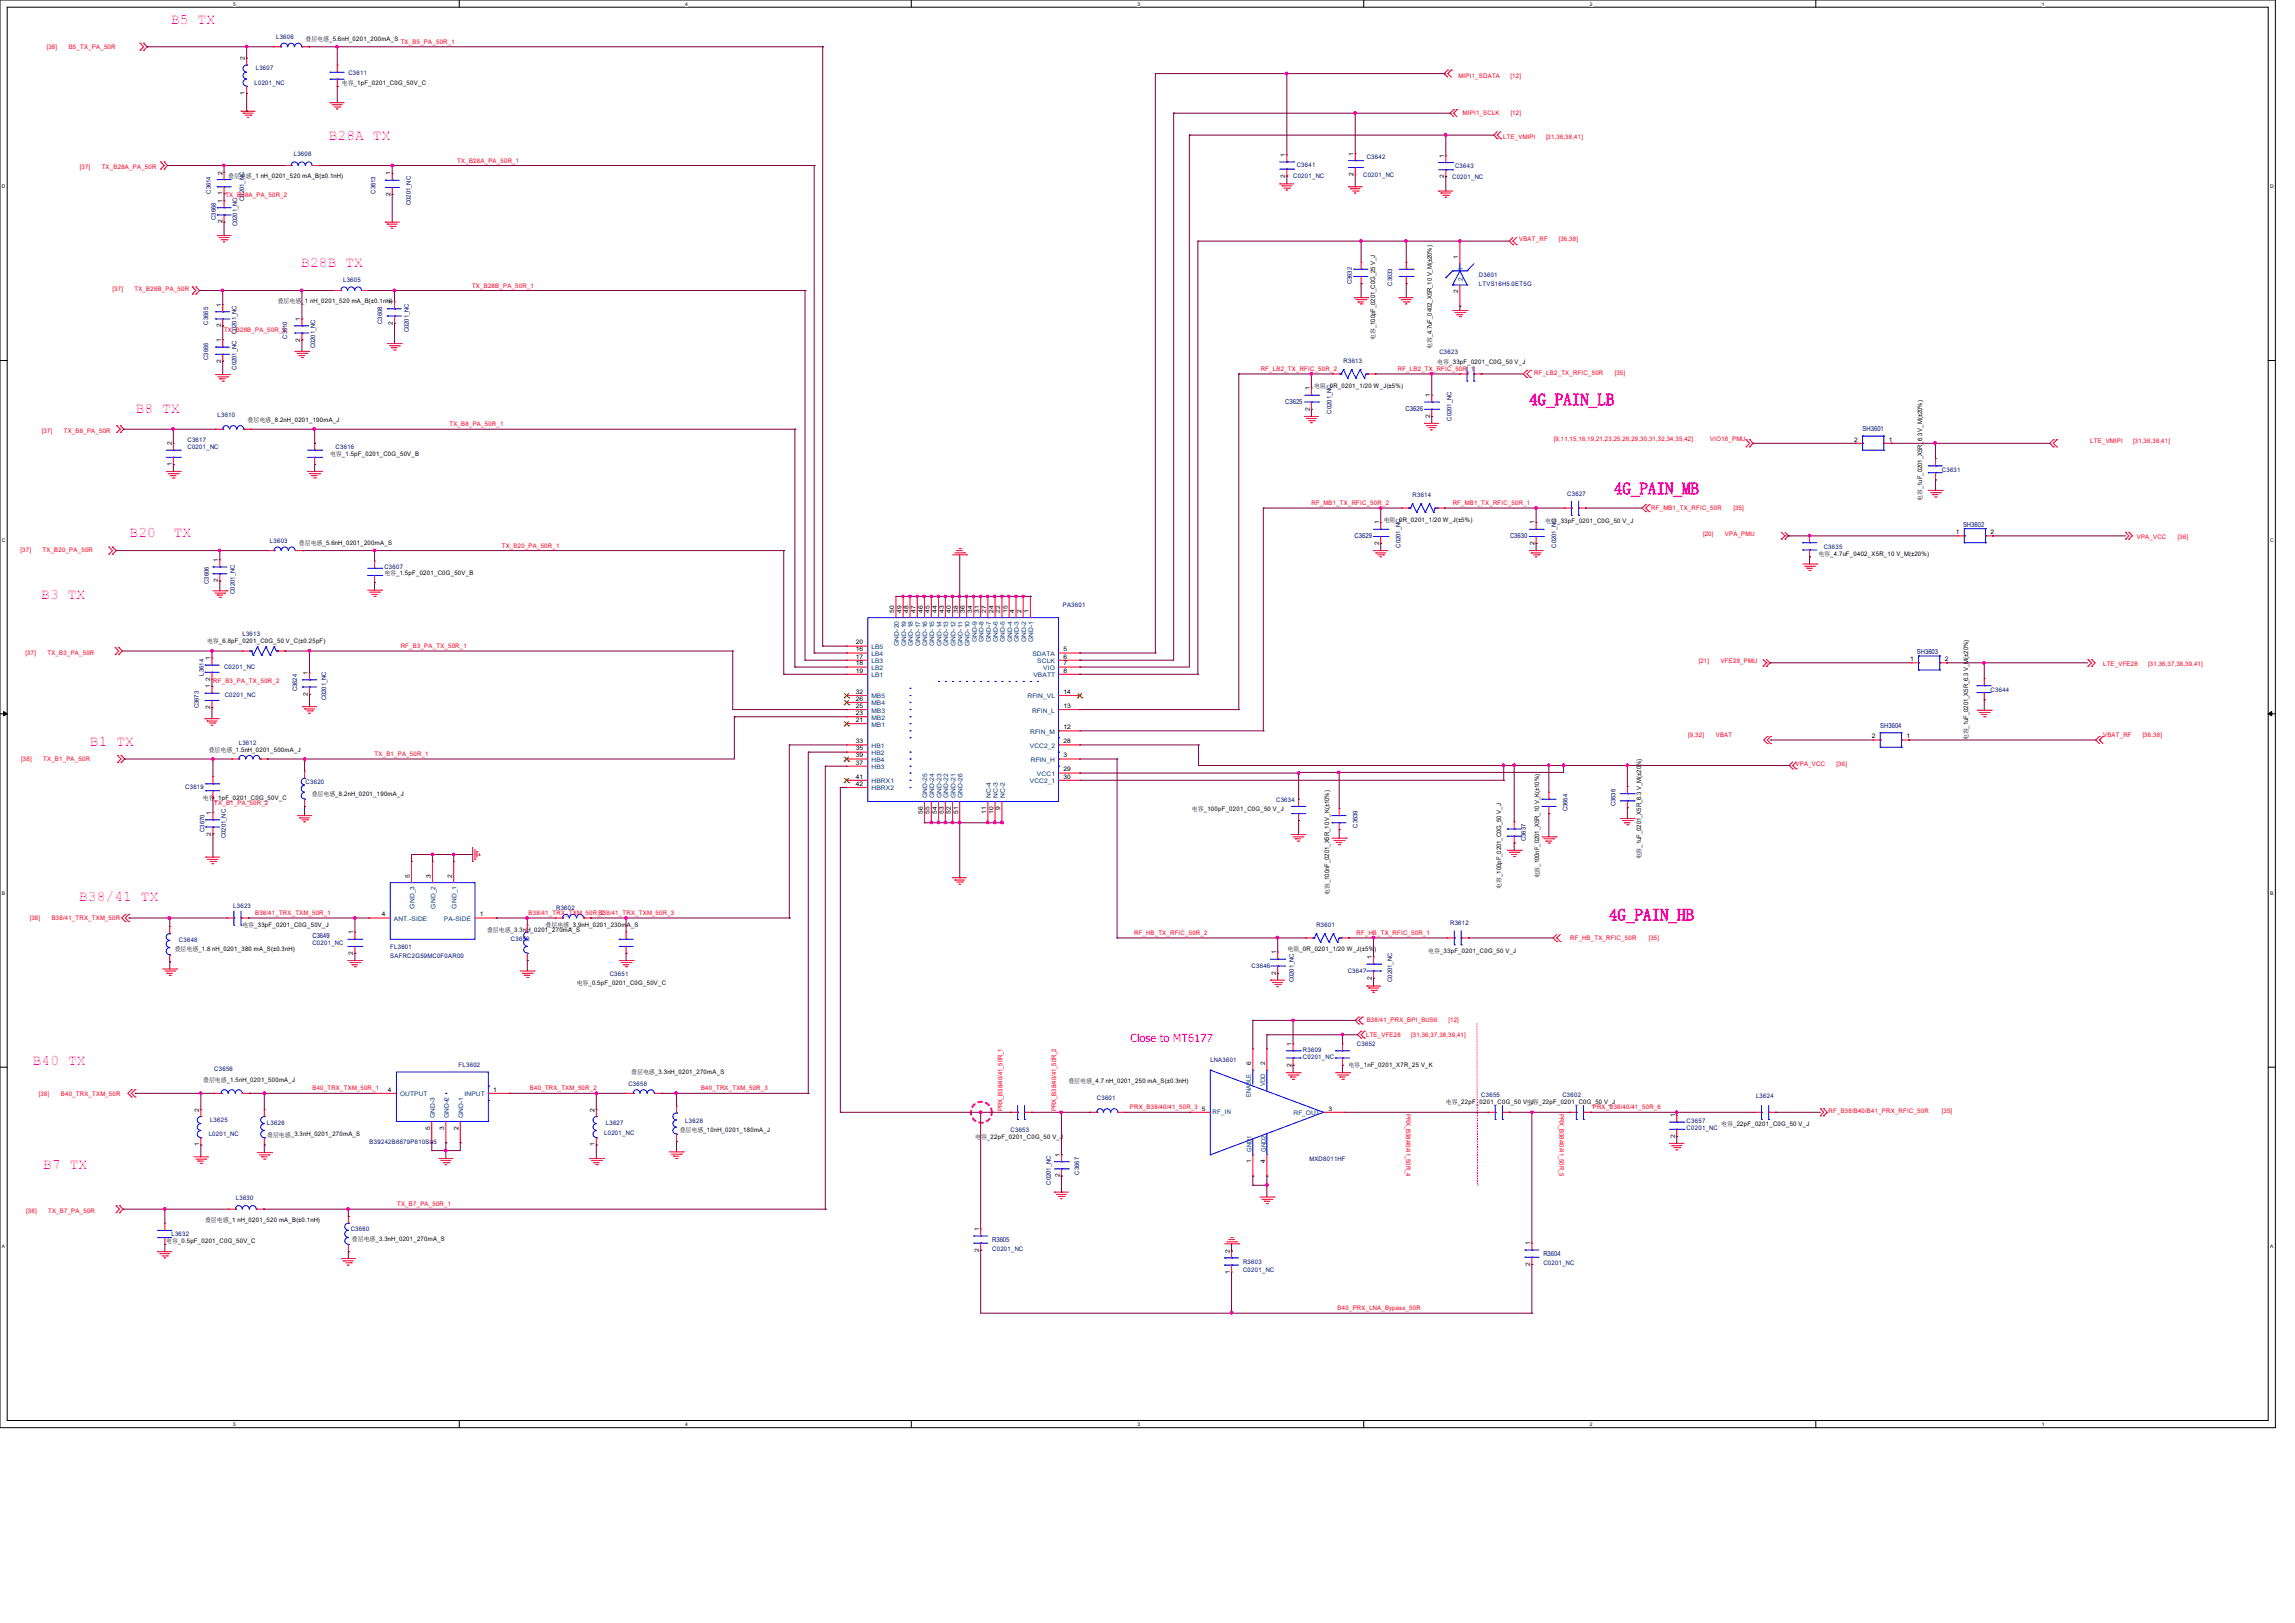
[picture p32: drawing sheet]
<svg xmlns="http://www.w3.org/2000/svg" width="297mm" height="210mm" viewBox="0 0 297 210" stroke-linecap="round" stroke-linejoin="round" font-family="sans-serif">
<defs><g id="words">
<g font-size="2.2" fill="#f0f">
<text x="197.9" y="52.5">4G_PAIN_LB</text>
<text x="208.9" y="64">4G_PAIN_MB</text>
<text x="208.2" y="119.1">4G_PAIN_HB</text>
</g>
<g font-size="1.9" fill="#f0f">
<text x="22.1" y="3.1">B5 TX</text>
<text x="42.5" y="18.2">B28A TX</text>
<text x="39" y="34.6">B28B TX</text>
<text x="17.6" y="53.4">B8 TX</text>
<text x="16.8" y="69.4">B20</text>
<text x="22.5" y="69.4">TX</text>
<text x="5.3" y="77.5">B3 TX</text>
<text x="11.6" y="96.5">B1 TX</text>
<text x="10.2" y="116.6">B38/41 TX</text>
<text x="4.2" y="137.8">B40 TX</text>
<text x="5.6" y="151.3">B7 TX</text>
</g>
<text font-size="1.4" fill="#f0f" x="146.3" y="134.9">Close to MT6177</text>
<g font-size=".9" fill="#000080">
<text x="166.3" y="52.3">C3625</text>
<text x="181.9" y="53.2">C3626</text>
<text x="241.1" y="55.8">SH3601</text>
<text x="175.3" y="69.7">C3629</text>
<text x="195.4" y="69.7">C3630</text>
<text x="254.1" y="68.2">SH3602</text>
<text x="248.1" y="84.7">SH3603</text>
<text x="243.3" y="94.2">SH3604</text>
<text x="40.4" y="121.4">C3649</text>
<text x="128.4" y="160.7">R3605</text>
<text x="199.7" y="162.6">R3604</text>
</g>
<g font-size=".8" fill="#000080">
<text x="35.7" y="5.1">L3606</text>
<text x="32.9" y="11">L0201_NC</text>
<text x="33.1" y="9.1">L3607</text>
<text x="45.1" y="9.7">C3611</text>
<text x="38" y="20.2">L3608</text>
<text x="167.4" y="23.1">C0201_NC</text>
<text x="167.8" y="21.6">C3641</text>
<text x="176.4" y="22.9">C0201_NC</text>
<text x="176.9" y="20.5">C3642</text>
<text x="187.9" y="23.2">C0201_NC</text>
<text x="188.3" y="21.7">C3643</text>
<text x="27.3" y="25.1" transform="rotate(-90 27.3 25.1)">C3614</text>
<text x="27.9" y="28.4" transform="rotate(-90 27.9 28.4)">C3668</text>
<text x="30.7" y="29.3" transform="rotate(-90 30.7 29.3)">C0201_NC</text>
<text x="31.6" y="26" transform="rotate(-90 31.6 26)">C0201_NC</text>
<text x="48.6" y="25.1" transform="rotate(-90 48.6 25.1)">C3613</text>
<text x="53.2" y="26.5" transform="rotate(-90 53.2 26.5)">C0201_NC</text>
<text x="191.4" y="35.9">D3601</text>
<text x="26.9" y="42" transform="rotate(-90 26.9 42)">C3665</text>
<text x="44.4" y="36.4">L3605</text>
<text x="49.4" y="41.9" transform="rotate(-90 49.4 41.9)">C3608</text>
<text x="175" y="36.8" transform="rotate(-90 175 36.8)">C3632</text>
<text x="180.2" y="37" transform="rotate(-90 180.2 37)">C3633</text>
<text x="191.4" y="37">LTVS16H5.0ET5G</text>
<text x="26.9" y="46.6" transform="rotate(-90 26.9 46.6)">C3666</text>
<text x="30.6" y="47.8" transform="rotate(-90 30.6 47.8)">C0201_NC</text>
<text x="30.6" y="43.3" transform="rotate(-90 30.6 43.3)">C0201_NC</text>
<text x="37.2" y="43.8" transform="rotate(-90 37.2 43.8)">C3610</text>
<text x="40.8" y="45.1" transform="rotate(-90 40.8 45.1)">C0201_NC</text>
<text x="52.9" y="43" transform="rotate(-90 52.9 43)">C0201_NC</text>
<text x="173.9" y="46.9">R3613</text>
<text x="186.3" y="45.8">C3623</text>
<text x="172.3" y="53.5" transform="rotate(-90 172.3 53.5)">C0201_NC</text>
<text x="24.3" y="57.2">C3617</text>
<text x="24.3" y="58.1">C0201_NC</text>
<text x="28.2" y="54">L3610</text>
<text x="43.4" y="58.1">C3616</text>
<text x="187.9" y="54.4" transform="rotate(-90 187.9 54.4)">C0201_NC</text>
<text x="182.8" y="64.3">R3614</text>
<text x="202.8" y="64.1">C3627</text>
<text x="251.3" y="61">C3631</text>
<text x="34.9" y="70.3">L3603</text>
<text x="181.3" y="70.9" transform="rotate(-90 181.3 70.9)">C0201_NC</text>
<text x="201.4" y="70.9" transform="rotate(-90 201.4 70.9)">C0201_NC</text>
<text x="236" y="71">C3635</text>
<text x="27" y="75.6" transform="rotate(-90 27 75.6)">C3606</text>
<text x="30.4" y="76.8" transform="rotate(-90 30.4 76.8)">C0201_NC</text>
<text x="49.7" y="73.6">C3607</text>
<text x="31.4" y="82.3">L3613</text>
<text x="137.5" y="78.5">PA3601</text>
<text x="26.4" y="87.4" transform="rotate(-90 26.4 87.4)">L3614</text>
<text x="29" y="86.5">C0201_NC</text>
<text x="38.4" y="89.5" transform="rotate(-90 38.4 89.5)">C3624</text>
<text x="257.6" y="89.5">C3644</text>
<text x="25.7" y="91.7" transform="rotate(-90 25.7 91.7)">C3673</text>
<text x="29.1" y="90.2">C0201_NC</text>
<text x="42.2" y="90.6" transform="rotate(-90 42.2 90.6)">C0201_NC</text>
<text x="30.9" y="96.3">L3612</text>
<text x="39.5" y="101.5">C3620</text>
<text x="24" y="102.1">C3619</text>
<text x="26.5" y="107.7" transform="rotate(-90 26.5 107.7)">C3670</text>
<text x="165.2" y="103.8">C3634</text>
<text x="175.7" y="107.1" transform="rotate(-90 175.7 107.1)">C3639</text>
<text x="202.9" y="105" transform="rotate(-90 202.9 105)">C3664</text>
<text x="209.1" y="104.4" transform="rotate(-90 209.1 104.4)">C3636</text>
<text x="29.2" y="108.5" transform="rotate(-90 29.2 108.5)">C0201_NC</text>
<text x="197.5" y="108.8" transform="rotate(-90 197.5 108.8)">C3637</text>
<text x="30.2" y="117.6">L3623</text>
<text x="72" y="117.7">R3602</text>
<text x="170.4" y="119.9">R3601</text>
<text x="187.7" y="119.8">R3612</text>
<text x="23.2" y="121.9">C3648</text>
<text x="40.4" y="122.3">C0201_NC</text>
<text x="50.5" y="123.9">SAFRC2G59MC0F0AR00</text>
<text x="50.5" y="122.8">FL3601</text>
<text x="66.1" y="121.7">C3650</text>
<text x="162" y="125.2">C3646</text>
<text x="174.4" y="125.9">C3647</text>
<text x="78.9" y="126.3">C3651</text>
<text x="167.5" y="127.1" transform="rotate(-90 167.5 127.1)">C0201_NC</text>
<text x="180.2" y="127" transform="rotate(-90 180.2 127)">C0201_NC</text>
<text x="156.6" y="137.4">LNA3601</text>
<text x="168.6" y="136.1">R3609</text>
<text x="168.6" y="137">C0201_NC</text>
<text x="175.6" y="135.4">C3652</text>
<text x="27.7" y="138.6">C3656</text>
<text x="59.4" y="138.1">FL3602</text>
<text x="81.3" y="140.5">C3658</text>
<text x="142" y="142.4">C3601</text>
<text x="191.7" y="141.9">C3655</text>
<text x="202.2" y="141.9">C3602</text>
<text x="227.3" y="142.1">L3624</text>
<text x="27" y="147.1">L0201_NC</text>
<text x="27.2" y="145.2">L3625</text>
<text x="34.5" y="145.5">L3626</text>
<text x="47.8" y="148.1">B39242B8879P810S05</text>
<text x="78.2" y="146.8">L0201_NC</text>
<text x="78.4" y="145.6">L3627</text>
<text x="88.7" y="145.3">L3628</text>
<text x="130.8" y="146.5">C3653</text>
<text x="218.3" y="145.3">C3657</text>
<text x="218.3" y="146.3">C0201_NC</text>
<text x="30.5" y="155.3">L3630</text>
<text x="136" y="153.3" transform="rotate(-90 136 153.3)">C0201_NC</text>
<text x="139.7" y="152" transform="rotate(-90 139.7 152)">C3667</text>
<text x="169.5" y="150.2">MXD8011HF</text>
<text x="22.2" y="160">L3632</text>
<text x="45.4" y="159.3">C3660</text>
<text x="128.4" y="161.9">C0201_NC</text>
<text x="160.9" y="163.5">R3603</text>
<text x="160.9" y="164.6">C0201_NC</text>
<text x="199.7" y="163.7">C0201_NC</text>
</g>
<g font-size=".8">
<text x="39.5" y="5.3">叠层电感_5.6nH_0201_200mA_S</text>
<text x="31.7" y="7.8" transform="rotate(-90 31.7 7.8)">2</text>
<text x="44.2" y="11">电容_1pF_0201_C0G_50V_C</text>
<text x="31.7" y="12.3" transform="rotate(-90 31.7 12.3)">1</text>
<text x="28.8" y="22.6" transform="rotate(-90 28.8 22.6)">2</text>
<text x="29.5" y="23">叠层电感_1 nH_0201_520 mA_B(±0.1nH)</text>
<text x="50.5" y="22.7" transform="rotate(-90 50.5 22.7)">1</text>
<text x="166.3" y="23" transform="rotate(-90 166.3 23)">2</text>
<text x="166.3" y="20.3" transform="rotate(-90 166.3 20.3)">1</text>
<text x="175.2" y="22.8" transform="rotate(-90 175.2 22.8)">2</text>
<text x="175.2" y="20.2" transform="rotate(-90 175.2 20.2)">1</text>
<text x="186.9" y="23.1" transform="rotate(-90 186.9 23.1)">2</text>
<text x="186.9" y="20.4" transform="rotate(-90 186.9 20.4)">1</text>
<text x="28.8" y="28.9" transform="rotate(-90 28.8 28.9)">2</text>
<text x="28.8" y="26.2" transform="rotate(-90 28.8 26.2)">1</text>
<text x="28.8" y="25.3" transform="rotate(-90 28.8 25.3)">1</text>
<text x="50.5" y="25.4" transform="rotate(-90 50.5 25.4)">2</text>
<text x="188.7" y="33.5" transform="rotate(-90 188.7 33.5)">1</text>
<text x="28.6" y="39.7" transform="rotate(-90 28.6 39.7)">1</text>
<text x="35.9" y="39.2">叠层电感_1 nH_0201_520 mA_B(±0.1nH)</text>
<text x="38.9" y="41.5" transform="rotate(-90 38.9 41.5)">1</text>
<text x="50.8" y="42" transform="rotate(-90 50.8 42)">2</text>
<text x="50.8" y="39.3" transform="rotate(-90 50.8 39.3)">1</text>
<text x="188.7" y="38" transform="rotate(-90 188.7 38)">2</text>
<text x="28.6" y="46.9" transform="rotate(-90 28.6 46.9)">2</text>
<text x="28.6" y="44.3" transform="rotate(-90 28.6 44.3)">1</text>
<text x="28.6" y="42.4" transform="rotate(-90 28.6 42.4)">2</text>
<text x="38.9" y="44.2" transform="rotate(-90 38.9 44.2)">2</text>
<text x="178" y="44" transform="rotate(-90 178 44)">电容_100pF_0201_C0G_25 V_J</text>
<text x="185.3" y="45.2" transform="rotate(-90 185.3 45.2)">电容_4.7uF_0402_X5R_10 V_M(±20%)</text>
<text x="186" y="47.2">电容_33pF_0201_C0G_50 V_J</text>
<text x="169.5" y="53.1" transform="rotate(-90 169.5 53.1)">2</text>
<text x="169.5" y="50.5" transform="rotate(-90 169.5 50.5)">1</text>
<text x="170.1" y="50.2">电阻_0R_0201_1/20 W_J(±5%)</text>
<text x="185.1" y="51.4" transform="rotate(-90 185.1 51.4)">1</text>
<text x="22.2" y="57.6" transform="rotate(-90 22.2 57.6)">2</text>
<text x="32" y="54.7">叠层电感_8.2nH_0201_190mA_J</text>
<text x="42.7" y="59">电容_1.5pF_0201_C0G_50V_B</text>
<text x="185.1" y="54.1" transform="rotate(-90 185.1 54.1)">2</text>
<text x="240" y="57.1">2</text>
<text x="244.4" y="57.1">1</text>
<text x="22.2" y="60.3" transform="rotate(-90 22.2 60.3)">1</text>
<text x="248.8" y="64.8" transform="rotate(-90 248.8 64.8)">电容_1uF_0201_X5R_6.3 V_M(±20%)</text>
<text x="38.7" y="70.5">叠层电感_5.6nH_0201_200mA_S</text>
<text x="178.5" y="70.5" transform="rotate(-90 178.5 70.5)">2</text>
<text x="178.5" y="67.9" transform="rotate(-90 178.5 67.9)">1</text>
<text x="179.1" y="67.5">电阻_0R_0201_1/20 W_J(±5%)</text>
<text x="198.6" y="70.5" transform="rotate(-90 198.6 70.5)">2</text>
<text x="198.6" y="67.9" transform="rotate(-90 198.6 67.9)">1</text>
<text x="200" y="67.7">电容_33pF_0201_C0G_50 V_J</text>
<text x="235.3" y="71.9">电容_4.7uF_0402_X5R_10 V_M(±20%)</text>
<text x="253.1" y="69.1">1</text>
<text x="257.6" y="69.1">2</text>
<text x="28.2" y="75.4" transform="rotate(-90 28.2 75.4)">2</text>
<text x="28.2" y="72.7" transform="rotate(-90 28.2 72.7)">1</text>
<text x="49.7" y="74.5">电容_1.5pF_0201_C0G_50V_B</text>
<text x="26.8" y="83.2">电容_6.8pF_0201_C0G_50 V_C(±0.25pF)</text>
<text x="110.7" y="83.4">20</text>
<text x="115.7" y="79.3" transform="rotate(-90 115.7 79.3)">50</text>
<text x="116.7" y="79.3" transform="rotate(-90 116.7 79.3)">49</text>
<text x="117.6" y="79.3" transform="rotate(-90 117.6 79.3)">48</text>
<text x="118.5" y="79.3" transform="rotate(-90 118.5 79.3)">47</text>
<text x="119.4" y="79.3" transform="rotate(-90 119.4 79.3)">46</text>
<text x="120.3" y="79.3" transform="rotate(-90 120.3 79.3)">45</text>
<text x="121.2" y="79.3" transform="rotate(-90 121.2 79.3)">44</text>
<text x="122.1" y="79.3" transform="rotate(-90 122.1 79.3)">43</text>
<text x="123.1" y="79.3" transform="rotate(-90 123.1 79.3)">40</text>
<text x="124" y="79.3" transform="rotate(-90 124 79.3)">38</text>
<text x="124.9" y="79.3" transform="rotate(-90 124.9 79.3)">36</text>
<text x="125.8" y="79.3" transform="rotate(-90 125.8 79.3)">34</text>
<text x="126.7" y="79.3" transform="rotate(-90 126.7 79.3)">31</text>
<text x="127.6" y="79.3" transform="rotate(-90 127.6 79.3)">27</text>
<text x="128.6" y="79.3" transform="rotate(-90 128.6 79.3)">24</text>
<text x="129.5" y="79.3" transform="rotate(-90 129.5 79.3)">22</text>
<text x="130.4" y="79.3" transform="rotate(-90 130.4 79.3)">15</text>
<text x="131.3" y="79.3" transform="rotate(-90 131.3 79.3)">4</text>
<text x="132.2" y="79.3" transform="rotate(-90 132.2 79.3)">2</text>
<text x="133.1" y="79.3" transform="rotate(-90 133.1 79.3)">1</text>
<text x="27.2" y="89.1" transform="rotate(-90 27.2 89.1)">1</text>
<text x="27.2" y="88.1" transform="rotate(-90 27.2 88.1)">2</text>
<text x="27.2" y="85.4" transform="rotate(-90 27.2 85.4)">1</text>
<text x="39.8" y="87.3" transform="rotate(-90 39.8 87.3)">1</text>
<text x="110.7" y="84.3">16</text>
<text x="110.7" y="85.2">17</text>
<text x="110.7" y="86.1">18</text>
<text x="110.7" y="87">19</text>
<text x="110.7" y="89.8">32</text>
<text x="137.6" y="84.3">5</text>
<text x="137.6" y="85.2">6</text>
<text x="137.6" y="86.1">7</text>
<text x="137.6" y="87">8</text>
<text x="137.6" y="89.8">14</text>
<text x="247.2" y="85.6">1</text>
<text x="251.7" y="85.6">2</text>
<text x="27.2" y="91.7" transform="rotate(-90 27.2 91.7)">2</text>
<text x="39.8" y="90" transform="rotate(-90 39.8 90)">2</text>
<text x="110.7" y="93.4">21</text>
<text x="110.7" y="92.5">23</text>
<text x="110.7" y="91.6">25</text>
<text x="110.7" y="90.7">26</text>
<text x="137.6" y="94.4">12</text>
<text x="137.6" y="91.6">13</text>
<text x="242.2" y="95.5">2</text>
<text x="246.7" y="95.5">1</text>
<text x="254.7" y="95.8" transform="rotate(-90 254.7 95.8)">电容_1uF_0201_X5R_6.3 V_M(±20%)</text>
<text x="27" y="97.3">叠层电感_1.5nH_0201_500mA_J</text>
<text x="110.7" y="96.2">33</text>
<text x="110.7" y="97.1">35</text>
<text x="110.7" y="98.9">37</text>
<text x="110.7" y="98">39</text>
<text x="110.7" y="100.7">41</text>
<text x="110.7" y="101.7">42</text>
<text x="137.6" y="98">3</text>
<text x="137.6" y="96.2">28</text>
<text x="137.6" y="99.8">29</text>
<text x="137.6" y="100.7">30</text>
<text x="26.2" y="103.5">电容_1pF_0201_C0G_50V_C</text>
<text x="27.3" y="105.5" transform="rotate(-90 27.3 105.5)">1</text>
<text x="40.3" y="103">叠层电感_8.2nH_0201_190mA_J</text>
<text x="119.4" y="105.3" transform="rotate(-90 119.4 105.3)">56</text>
<text x="120.3" y="105.3" transform="rotate(-90 120.3 105.3)">55</text>
<text x="121.2" y="105.3" transform="rotate(-90 121.2 105.3)">54</text>
<text x="122.1" y="105.3" transform="rotate(-90 122.1 105.3)">53</text>
<text x="123.1" y="105.3" transform="rotate(-90 123.1 105.3)">52</text>
<text x="124" y="105.3" transform="rotate(-90 124 105.3)">51</text>
<text x="127.6" y="105.3" transform="rotate(-90 127.6 105.3)">11</text>
<text x="128.6" y="105.3" transform="rotate(-90 128.6 105.3)">10</text>
<text x="129.5" y="104.8" transform="rotate(-90 129.5 104.8)">9</text>
<text x="154.3" y="104.9">电容_100pF_0201_C0G_50 V_J</text>
<text x="27.3" y="108.1" transform="rotate(-90 27.3 108.1)">2</text>
<text x="53" y="113.6" transform="rotate(-90 53 113.6)">5</text>
<text x="55.8" y="113.6" transform="rotate(-90 55.8 113.6)">3</text>
<text x="58.5" y="113.6" transform="rotate(-90 58.5 113.6)">2</text>
<text x="199.2" y="113.7" transform="rotate(-90 199.2 113.7)">电容_100nF_0201_X5R_10 V_K(±10%)</text>
<text x="212.4" y="111.2" transform="rotate(-90 212.4 111.2)">电容_1uF_0201_X5R_6.3 V_M(±20%)</text>
<text x="49.4" y="118.6">4</text>
<text x="62.1" y="118.6">1</text>
<text x="70.6" y="119.9">叠层电感_3.9nH_0201_230mA_S</text>
<text x="172" y="115.8" transform="rotate(-90 172 115.8)">电容_100nF_0201_X5R_10 V_K(±10%)</text>
<text x="194.3" y="115" transform="rotate(-90 194.3 115)">电容_100pF_0201_C0G_50 V_J</text>
<text x="22.6" y="123.1">叠层电感_1.8 nH_0201_380 mA_S(±0.3nH)</text>
<text x="31.4" y="120">电容_33pF_0201_C0G_50V_J</text>
<text x="45.7" y="123.6" transform="rotate(-90 45.7 123.6)">2</text>
<text x="45.7" y="120.9" transform="rotate(-90 45.7 120.9)">1</text>
<text x="63" y="120.6">叠层电感_3.3nH_0201_270mA_S</text>
<text x="165.1" y="123.5" transform="rotate(-90 165.1 123.5)">1</text>
<text x="166.6" y="123.1">电阻_0R_0201_1/20 W_J(±5%)</text>
<text x="177.5" y="124.1" transform="rotate(-90 177.5 124.1)">1</text>
<text x="184.8" y="123.3">电容_33pF_0201_C0G_50 V_J</text>
<text x="74.6" y="127.4">电容_0.5pF_0201_C0G_50V_C</text>
<text x="165.1" y="126.1" transform="rotate(-90 165.1 126.1)">2</text>
<text x="177.5" y="126.7" transform="rotate(-90 177.5 126.7)">2</text>
<text x="161.9" y="137.8" transform="rotate(-90 161.9 137.8)">6</text>
<text x="163.7" y="137.8" transform="rotate(-90 163.7 137.8)">2</text>
<text x="167.1" y="135.3" transform="rotate(-90 167.1 135.3)">1</text>
<text x="25.8" y="143.9" transform="rotate(-90 25.8 143.9)">2</text>
<text x="26.3" y="140">叠层电感_1.5nH_0201_500mA_J</text>
<text x="50.2" y="141.3">4</text>
<text x="63.8" y="141.3">1</text>
<text x="77" y="143.9" transform="rotate(-90 77 143.9)">2</text>
<text x="81.7" y="138.9">叠层电感_3.3nH_0201_270mA_S</text>
<text x="138.3" y="140.1">叠层电感_4.7 nH_0201_250 mA_S(±0.3nH)</text>
<text x="155.5" y="143.7">5</text>
<text x="167.1" y="138" transform="rotate(-90 167.1 138)">2</text>
<text x="171.9" y="143.7">3</text>
<text x="174.5" y="138.1">电容_1nF_0201_X7R_25 V_K</text>
<text x="187.1" y="142.9">电容_22pF_0201_C0G_50 V_J</text>
<text x="197.6" y="142.9">电容_22pF_0201_C0G_50 V_J</text>
<text x="25.8" y="148.3" transform="rotate(-90 25.8 148.3)">1</text>
<text x="34.6" y="147.1">叠层电感_3.3nH_0201_270mA_S</text>
<text x="55.7" y="146.2" transform="rotate(-90 55.7 146.2)">5</text>
<text x="57.5" y="146.2" transform="rotate(-90 57.5 146.2)">3</text>
<text x="59.3" y="146.2" transform="rotate(-90 59.3 146.2)">2</text>
<text x="77" y="148.3" transform="rotate(-90 77 148.3)">1</text>
<text x="88" y="146.4">叠层电感_10nH_0201_180mA_J</text>
<text x="126.2" y="147.4">电容_22pF_0201_C0G_50 V_J</text>
<text x="137.2" y="149.7" transform="rotate(-90 137.2 149.7)">1</text>
<text x="216.8" y="147.2" transform="rotate(-90 216.8 147.2)">2</text>
<text x="216.8" y="144.6" transform="rotate(-90 216.8 144.6)">1</text>
<text x="222.8" y="145.7">电容_22pF_0201_C0G_50 V_J</text>
<text x="137.2" y="152.4" transform="rotate(-90 137.2 152.4)">2</text>
<text x="161.9" y="150.5" transform="rotate(-90 161.9 150.5)">1</text>
<text x="163.7" y="150.5" transform="rotate(-90 163.7 150.5)">4</text>
<text x="21.5" y="160.9">电容_0.5pF_0201_C0G_50V_C</text>
<text x="26.5" y="158.1">叠层电感_1 nH_0201_520 mA_B(±0.1nH)</text>
<text x="45.6" y="160.6">叠层电感_3.3nH_0201_270mA_S</text>
<text x="126.7" y="162" transform="rotate(-90 126.7 162)">2</text>
<text x="126.7" y="159.3" transform="rotate(-90 126.7 159.3)">1</text>
<text x="198" y="161.1" transform="rotate(-90 198 161.1)">1</text>
<text x="159.2" y="164.8" transform="rotate(-90 159.2 164.8)">1</text>
<text x="159.2" y="162.1" transform="rotate(-90 159.2 162.1)">2</text>
<text x="198" y="163.8" transform="rotate(-90 198 163.8)">2</text>
</g>
<g font-size=".8" fill="#f00">
<text x="51.9" y="5.7">TX_B5_PA_50R_1</text>
<text x="6.1" y="6.3">[38]</text>
<text x="8.9" y="6.3">B5_TX_PA_50R</text>
<text x="188.8" y="10.1">MIPI1_SDATA</text>
<text x="195.5" y="10.1">[12]</text>
<text x="189.3" y="14.9">MIPI1_SCLK</text>
<text x="194.5" y="17.9">LTE_VMIPI</text>
<text x="195.5" y="14.9">[12]</text>
<text x="200.1" y="17.9">[31,36,38,41]</text>
<text x="10.3" y="21.9">[37]</text>
<text x="13.2" y="21.9">TX_B28A_PA_50R</text>
<text x="59.2" y="21">TX_B28A_PA_50R_1</text>
<text x="29.2" y="25.4">TX_B28A_PA_50R_2</text>
<text x="196.6" y="31.2">VBAT_RF</text>
<text x="201.7" y="31.2">[36,38]</text>
<text x="14.6" y="37.6">[37]</text>
<text x="17.4" y="37.6">TX_B28B_PA_50R</text>
<text x="61.1" y="37.2">TX_B28B_PA_50R_1</text>
<text x="29" y="43">TX_B28B_PA_50R_2</text>
<text x="163.2" y="48">RF_LB2_TX_RFIC_50R_2</text>
<text x="180.9" y="48">RF_LB2_TX_RFIC_50R_1</text>
<text x="198.6" y="48.5">RF_LB2_TX_RFIC_50R</text>
<text x="209" y="48.5">[35]</text>
<text x="5.4" y="56.1">[37]</text>
<text x="8.3" y="56.1">TX_B8_PA_50R</text>
<text x="58.2" y="55.2">TX_B8_PA_50R_1</text>
<text x="201.1" y="57">[9,11,15,16,19,21,23,25,26,29,30,31,32,34,35,42]</text>
<text x="221.3" y="57">VIO18_PMU</text>
<text x="270.5" y="57.4">LTE_VMIPI</text>
<text x="276.1" y="57.4">[31,36,38,41]</text>
<text x="169.7" y="65.4">RF_MB1_TX_RFIC_50R_2</text>
<text x="188" y="65.4">RF_MB1_TX_RFIC_50R_1</text>
<text x="213.7" y="66">RF_MB1_TX_RFIC_50R</text>
<text x="224.3" y="66">[35]</text>
<text x="2.7" y="71.4">[37]</text>
<text x="5.5" y="71.4">TX_B20_PA_50R</text>
<text x="64.9" y="70.9">TX_B20_PA_50R_1</text>
<text x="220.4" y="69.3">[20]</text>
<text x="223.2" y="69.3">VPA_PMU</text>
<text x="276.5" y="69.7">VPA_VCC</text>
<text x="281.9" y="69.7">[36]</text>
<text x="51.9" y="83.9">RF_B3_PA_TX_50R_1</text>
<text x="3.3" y="84.7">[37]</text>
<text x="6.1" y="84.7">TX_B3_PA_50R</text>
<text x="27.6" y="88.4">RF_B3_PA_TX_50R_2</text>
<text x="219.8" y="85.8">[21]</text>
<text x="222.7" y="85.8">VFE28_PMU</text>
<text x="272.2" y="86.2">LTE_VFE28</text>
<text x="278" y="86.2">[31,36,37,38,39,41]</text>
<text x="218.5" y="95.4">[9,32]</text>
<text x="222" y="95.4">VBAT</text>
<text x="272.2" y="95.4">VBAT_RF</text>
<text x="277.3" y="95.4">[36,38]</text>
<text x="2.8" y="98.4">[38]</text>
<text x="5.6" y="98.4">TX_B1_PA_50R</text>
<text x="48.5" y="97.8">TX_B1_PA_50R_1</text>
<text x="232.4" y="99.1">VPA_VCC</text>
<text x="237.7" y="99.1">[36]</text>
<text x="27.7" y="104.1">TX_B1_PA_50R_2</text>
<text x="3.9" y="119">[38]</text>
<text x="6.7" y="119">B38/41_TRX_TXM_50R</text>
<text x="33" y="118.4">B38/41_TRX_TXM_50R_1</text>
<text x="68.4" y="118.4">B38/41_TRX_TXM_50R_2</text>
<text x="77.5" y="118.4">B38/41_TRX_TXM_50R_3</text>
<text x="146.8" y="121">RF_HB_TX_RFIC_50R_2</text>
<text x="175.6" y="121">RF_HB_TX_RFIC_50R_1</text>
<text x="203.2" y="121.7">RF_HB_TX_RFIC_50R</text>
<text x="213.4" y="121.7">[35]</text>
<text x="176.8" y="134.2">LTE_VFE28</text>
<text x="176.9" y="132.2">B38/41_PRX_BPI_BUS6</text>
<text x="182.6" y="134.2">[31,36,37,38,39,41]</text>
<text x="187.5" y="132.2">[12]</text>
<text x="5" y="141.9">[38]</text>
<text x="7.9" y="141.9">B40_TRX_TXM_50R</text>
<text x="40.4" y="141.1">B40_TRX_TXM_50R_1</text>
<text x="68.6" y="141.1">B40_TRX_TXM_50R_2</text>
<text x="90.7" y="141.1">B40_TRX_TXM_50R_3</text>
<text x="129.7" y="143.8" transform="rotate(-90 129.7 143.8)">PRX_B38/40/41_50R_1</text>
<text x="136.7" y="143.8" transform="rotate(-90 136.7 143.8)">PRX_B38/40/41_50R_2</text>
<text x="146.2" y="143.5">PRX_B38/40/41_50R_3</text>
<text x="206.1" y="143.5">PRX_B38/40/41_50R_6</text>
<text x="182" y="144.1" transform="rotate(90 182 144.1)">PRX_B38/40/41_50R_4</text>
<text x="201.8" y="144.1" transform="rotate(90 201.8 144.1)">PRX_B38/40/41_50R_5</text>
<text x="236.7" y="144.1">RF_B38/B40/B41_PRX_RFIC_50R</text>
<text x="251.3" y="144.1">[35]</text>
<text x="3.4" y="157">[38]</text>
<text x="6.2" y="157">TX_B7_PA_50R</text>
<text x="51.4" y="156.1">TX_B7_PA_50R_1</text>
<text x="173.1" y="169.5">B40_PRX_LNA_Bypass_50R</text>
</g>
<g font-size=".8" fill="#004080">
<text x="189.3" y="35.1" transform="rotate(-90 189.3 35.1)">1</text>
<text x="189.3" y="36.4" transform="rotate(-90 189.3 36.4)">2</text>
<text x="112.8" y="84">LB5</text>
<text x="116.3" y="83.6" transform="rotate(-90 116.3 83.6)">GND-20</text>
<text x="117.3" y="83.6" transform="rotate(-90 117.3 83.6)">GND-19</text>
<text x="118.1" y="83.6" transform="rotate(-90 118.1 83.6)">GND-18</text>
<text x="119.1" y="83.6" transform="rotate(-90 119.1 83.6)">GND-17</text>
<text x="120" y="83.6" transform="rotate(-90 120 83.6)">GND-16</text>
<text x="120.9" y="83.6" transform="rotate(-90 120.9 83.6)">GND-15</text>
<text x="121.8" y="83.6" transform="rotate(-90 121.8 83.6)">GND-14</text>
<text x="122.7" y="83.6" transform="rotate(-90 122.7 83.6)">GND-13</text>
<text x="123.7" y="83.6" transform="rotate(-90 123.7 83.6)">GND-12</text>
<text x="124.6" y="83.6" transform="rotate(-90 124.6 83.6)">GND-11</text>
<text x="125.5" y="83.6" transform="rotate(-90 125.5 83.6)">GND-10</text>
<text x="126.4" y="83.1" transform="rotate(-90 126.4 83.1)">GND-9</text>
<text x="127.3" y="83.1" transform="rotate(-90 127.3 83.1)">GND-8</text>
<text x="128.2" y="83.1" transform="rotate(-90 128.2 83.1)">GND-7</text>
<text x="129.2" y="83.1" transform="rotate(-90 129.2 83.1)">GND-6</text>
<text x="130" y="83.1" transform="rotate(-90 130 83.1)">GND-5</text>
<text x="131" y="83.1" transform="rotate(-90 131 83.1)">GND-4</text>
<text x="131.9" y="83.1" transform="rotate(-90 131.9 83.1)">GND-3</text>
<text x="132.8" y="83.1" transform="rotate(-90 132.8 83.1)">GND-2</text>
<text x="133.7" y="83.1" transform="rotate(-90 133.7 83.1)">GND-1</text>
<text x="112.8" y="84.9">LB4</text>
<text x="112.8" y="85.8">LB3</text>
<text x="112.8" y="86.7">LB2</text>
<text x="112.8" y="87.6">LB1</text>
<text x="133.6" y="84.9">SDATA</text>
<text x="133.7" y="87.6">VBATT</text>
<text x="134.2" y="85.8">SCLK</text>
<text x="135" y="86.7">VIO</text>
<text x="112.8" y="94">MB1</text>
<text x="112.8" y="93.1">MB2</text>
<text x="112.8" y="92.2">MB3</text>
<text x="112.8" y="91.3">MB4</text>
<text x="112.8" y="90.4">MB5</text>
<text x="133" y="90.4">RFIN_VL</text>
<text x="133.3" y="95">RFIN_M</text>
<text x="133.6" y="92.2">RFIN_L</text>
<text x="112.8" y="96.8">HB1</text>
<text x="112.8" y="97.7">HB2</text>
<text x="112.8" y="99.5">HB3</text>
<text x="112.8" y="98.6">HB4</text>
<text x="112.8" y="101.3">HBRX1</text>
<text x="133.3" y="96.8">VCC2_2</text>
<text x="133.3" y="101.3">VCC2_1</text>
<text x="133.4" y="98.6">RFIN_H</text>
<text x="134.2" y="100.4">VCC1</text>
<text x="112.8" y="102.3">HBRX2</text>
<text x="120" y="103.3" transform="rotate(-90 120 103.3)">GND-25</text>
<text x="120.9" y="103.3" transform="rotate(-90 120.9 103.3)">GND-24</text>
<text x="121.8" y="103.3" transform="rotate(-90 121.8 103.3)">GND-23</text>
<text x="122.7" y="103.3" transform="rotate(-90 122.7 103.3)">GND-22</text>
<text x="123.7" y="103.3" transform="rotate(-90 123.7 103.3)">GND-21</text>
<text x="124.6" y="103.3" transform="rotate(-90 124.6 103.3)">GND-26</text>
<text x="128.2" y="103.3" transform="rotate(-90 128.2 103.3)">NC-4</text>
<text x="129.2" y="103.3" transform="rotate(-90 129.2 103.3)">NC-3</text>
<text x="130" y="103.3" transform="rotate(-90 130 103.3)">NC-2</text>
<text x="51" y="119.2">ANT.-SIDE</text>
<text x="53.6" y="117.6" transform="rotate(-90 53.6 117.6)">GND_3</text>
<text x="56.3" y="117.6" transform="rotate(-90 56.3 117.6)">GND_2</text>
<text x="57.4" y="119.2">PA-SIDE</text>
<text x="59.1" y="117.6" transform="rotate(-90 59.1 117.6)">GND_1</text>
<text x="51.8" y="141.9">OUTPUT</text>
<text x="60.1" y="141.9">INPUT</text>
<text x="161.9" y="142" transform="rotate(-90 161.9 142)">ENABLE</text>
<text x="163.7" y="140.6" transform="rotate(-90 163.7 140.6)">VDD</text>
<text x="56.3" y="144.7" transform="rotate(-90 56.3 144.7)">GND-3</text>
<text x="58.1" y="144.7" transform="rotate(-90 58.1 144.7)">GND-2</text>
<text x="59.9" y="144.7" transform="rotate(-90 59.9 144.7)">GND-1</text>
<text x="156.9" y="144.1">RF_IN</text>
<text x="162" y="149.1" transform="rotate(-90 162 149.1)">GND1</text>
<text x="163.8" y="149.1" transform="rotate(-90 163.8 149.1)">GND2</text>
<text x="167.4" y="144.3">RF_OUT</text>
</g>
<g font-size=".6">
<text x="30.2" y=".7">5</text>
<text x="88.7" y=".7">4</text>
<text x="147.2" y=".7">3</text>
<text x="205.7" y=".7">2</text>
<text x="264.2" y=".7">1</text>
<text x=".3" y="24.4">D</text>
<text x="293.8" y="24.4">D</text>
<text x=".3" y="70.1">C</text>
<text x="293.8" y="70.1">C</text>
<text x=".3" y="115.8">B</text>
<text x="293.8" y="115.8">B</text>
<text x=".3" y="161.5">A</text>
<text x="293.8" y="161.5">A</text>
<text x="30.2" y="184.5">5</text>
<text x="88.7" y="184.5">4</text>
<text x="147.2" y="184.5">3</text>
<text x="205.7" y="184.5">2</text>
<text x="264.2" y="184.5">1</text>
</g>
</g></defs>
<path d="M0 0h294.5v184.7h-294.5zM.9 .9h292.6v182.9h-292.6z" fill="none" stroke="#000" stroke-width=".13"/>
<g fill="#fff">
<path d="M30.2 .1h.3v.7h-.3z"/>
<path d="M30.2 183.9h.3v.8h-.3z"/>
</g>
<path d="M59.4 0v.9M59.4 183.8v.9" fill="none" stroke="#000" stroke-width=".13"/>
<g fill="#fff">
<path d="M88.7 .1h.3v.7h-.3z"/>
<path d="M88.7 183.9h.3v.8h-.3z"/>
</g>
<path d="M117.9 0v.9M117.9 183.8v.9" fill="none" stroke="#000" stroke-width=".13"/>
<g fill="#fff">
<path d="M147.2 .1h.3v.7h-.3z"/>
<path d="M147.2 183.9h.3v.8h-.3z"/>
</g>
<path d="M176.5 0v.9M176.5 183.8v.9" fill="none" stroke="#000" stroke-width=".13"/>
<g fill="#fff">
<path d="M205.7 .1h.4v.7h-.4z"/>
<path d="M205.7 183.9h.4v.8h-.4z"/>
</g>
<path d="M235 0v.9M235 183.8v.9" fill="none" stroke="#000" stroke-width=".13"/>
<g fill="#fff">
<path d="M264.2 .1h.4v.7h-.4z"/>
<path d="M264.2 183.9h.4v.8h-.4z"/>
<path d="M.3 23.8h.4v.7h-.4z"/>
<path d="M293.8 23.8h.5v.7h-.5z"/>
<path d="M.3 69.5h.4v.7h-.4z"/>
<path d="M293.8 69.5h.5v.7h-.5z"/>
</g>
<path d="M0 46.7h.9M293.5 46.7h1" fill="none" stroke="#000" stroke-width=".13"/>
<g fill="#fff">
<path d="M.3 115.2h.4v.8h-.4z"/>
<path d="M293.8 115.2h.4v.8h-.4z"/>
</g>
<path d="M0 92.4h.9M293.5 92.4h1" fill="none" stroke="#000" stroke-width=".13"/>
<path d="M.5 92.1l.4 .3-.4 .2zM293.5 92.4l.5-.3v.5z" fill="#000" stroke="#000" stroke-width=".13"/>
<g fill="#fff">
<path d="M.3 161h.3v.7h-.3z"/>
<path d="M293.8 161h.4v.7h-.4z"/>
</g>
<path d="M0 138.1h.9M293.5 138.1h1" fill="none" stroke="#000" stroke-width=".13"/>
<path d="M191.1 132.4l.1 21M191.2 153.4h.1" fill="none" stroke="#f0f" stroke-width=".13"/>
<circle cx="127" cy="143.9" r="1.35" fill="none" stroke="#ff0080" stroke-width=".25" stroke-dasharray=".5"/>
<g fill="none" stroke="#f00" stroke-width=".13">
<path d="M18.1 6.5h.1M18.1 5.6h.1M18.1 5.6l.5 .5-.5 .4M18.6 5.6h.1M18.6 6.5h.1M18.6 5.6l.4 .5-.4 .4M31.2 14.4h.1M31.2 14.4h1.8M31.5 14.6h.1M31.5 14.6h1.3M31.7 14.9h.8M31.9 12.1h.1"/>
<path d="M31.9 7.5h.1M31.9 7.5v.9M31.9 11.2v.9M32 15.2h.1M32 15.2h.2M32.5 14.9h.1M35.4 6.1h.1M35.4 6.1h.9M39.1 6.1h.9M40 6.1h.1M42.7 13.3h.1M42.7 13.3h1.8"/>
<path d="M43 13.5h.1M43 13.5h1.3M43.3 13.8h.7M43.6 14.1h.1M43.6 8.4h.1M43.6 11.2h.1M43.6 8.4v1M43.6 10.2v1M44 13.8h.1M175.4 19.9h.1M175.4 19.9v.9M186.9 9.5h.1"/>
<path d="M186.9 9.5l.5 .5M187.4 9.5h.1M187.4 9.1h.1M187.4 9.5l.4 .5M187.4 9.1l-.5 .4M187.7 14.6h.1M187.7 14.6l.4 .5M187.8 9.1h.1M187.8 9.1l-.4 .4M188.1 14.6h.1M188.1 14.2h.1M188.1 14.6l.5 .5"/>
<path d="M188.1 14.2l-.4 .4M188.6 14.2h.1M188.6 14.2l-.5 .4M193.3 17.5h.1M193.3 17.5l.5 .4M193.8 17.5h.1M193.8 17.9h.1M193.8 17.5l.4 .4M193.8 17l-.5 .5M194.2 17.9h.1M194.2 17l-.4 .5M20.8 21.9h.1"/>
<path d="M20.8 21h.1M20.8 21l.5 .4-.5 .5M21.3 21h.1M21.3 21.9h.1M21.3 21l.4 .4-.4 .5M24.9 38.1h.1M24.9 37.1h.1M24.9 37.1l.5 .5-.5 .5M25.4 37.1h.1M25.4 38.1h.1M25.4 37.1l.4 .5-.4 .5M28.1 30.5h.1"/>
<path d="M28.1 30.5h1.8M28.4 30.7h.1M28.4 30.7h1.2M28.6 31h.8M28.8 39.4h.1M28.8 39.4v.9M28.9 31.3h.1M28.9 31.3h.2M29 25.1h.1M29 22.3h.1M29 26h.1M29 28.7h.1"/>
<path d="M29 22.3v.9M29 24.2v.9M29 26v.9M29 27.8v.9M29.4 31h.1M36.8 21.4h.1M36.8 21.4h.9M40.4 21.4h1M41.4 21.4h.1M43.2 37.6h.1M43.2 37.6h.9M46.8 37.6h1"/>
<path d="M47.8 37.6h.1M49.9 28.7h.1M49.9 28.7h1.8M50.1 29h.1M50.1 29h1.3M50.4 29.3h.7M50.7 29.5h.1M50.8 22.4h.1M50.8 25.1h.1M50.8 22.4v.9M50.8 24.3v.8M51.1 39.1h.1"/>
<path d="M51.1 39.1v.9M51.1 29.3h.1M165.6 23.8h.1M165.6 23.8h1.8M165.9 24h.1M165.9 24h1.3M166.2 24.3h.7M166.5 24.6h.1M166.5 20h.1M166.5 22.8h.1M166.5 20v1M166.5 21.9v.9"/>
<path d="M166.9 24.3h.1M174.5 24.2h.1M174.5 24.2h1.8M174.8 24.4h.1M174.8 24.4h1.2M175 24.7h.8M175.2 38.5h1.8M175.3 25h.1M175.3 25h.2M175.4 22.6h.1M175.4 21.7v.9M175.5 38.8h1.3"/>
<path d="M175.8 24.7h.1M175.8 39.1h.1M175.8 39.1h.7M176 39.3h.2M176.1 34h.1M176.1 36.7h.1M176.1 34v.8M176.1 35.8v.9M176.2 39.3h.1M176.8 38.8h.1M177 38.5h.1M181.1 38.5h.1"/>
<path d="M181.1 38.5h1.8M181.4 38.8h.1M181.4 38.8h1.2M181.6 39.1h.7M181.9 39.3h.1M181.9 39.3h.2M182 34h.1M182 36.7h.1M182 34v.8M182 35.8v.9M182.3 39.1h.1M186.2 24.7h.1"/>
<path d="M186.2 24.7h1.8M186.5 25h.1M186.5 25h1.2M186.7 25.3h.8M187 25.5h.1M187 25.5h.2M187.1 20.2h.1M187.1 22.9h.1M187.1 20.2v.8M187.1 22v.9M187.5 25.3h.1M188.9 31.4h.1"/>
<path d="M188.9 39.6h.1M188.9 31.4v2.7M188.9 36.9v2.7M195.3 31.2h.1M195.3 31.2l.5 .5M195.8 31.2h.1M195.8 31.7h.1M195.8 31.2l.5 .5M195.8 30.7l-.5 .5M196.3 31.7h.1M196.3 30.7l-.5 .5M15.1 55.1h.1"/>
<path d="M15.1 56h.1M15.1 55.1l.5 .4-.5 .5M15.6 56h.1M15.6 55.1h.1M15.6 55.1l.4 .4-.4 .5M22.4 57.4h.1M22.4 57.4v.9M22.4 59.2v.9M27.9 55.5h.1M27.9 48.5h1.8M27.9 55.5h.9M28.2 48.8h1.3"/>
<path d="M28.4 49h.1M28.4 49h.8M28.7 49.3h.2M28.8 44h.1M28.8 46.7h.1M28.8 42.2h.1M28.8 41.3v.9M28.8 44v.9M28.8 45.8v.9M28.9 49.3h.1M29.5 48.8h.1M29.7 48.5h.1"/>
<path d="M31.6 55.5h.9M32.5 55.5h.1M38.1 45.5h1.9M38.4 45.7h1.3M38.7 46h.1M38.7 46h.7M39 46.3h.2M39.1 41.3h.1M39.1 44h.1M39.1 41.3v.9M39.1 43.1v.9M39.2 46.3h.1"/>
<path d="M39.7 45.7h.1M40 45.5h.1M40.7 57.4h.1M40.7 57.4v.9M40.7 59.2v.9M50.1 44.4h1.8M50.4 44.7h1.3M50.7 45h.1M50.7 45h.7M51 45.3h.1M51.1 41.8h.1M51.1 40.9v.9"/>
<path d="M51.1 45.3h.1M51.7 44.7h.1M51.9 44.4h.1M168.8 53.9h.1M168.8 53.9h1.8M169.1 54.1h.1M169.1 54.1h1.2M169.4 54.4h.7M169.6 54.7h.1M169.6 54.7h.2M169.7 50.2h.1M169.7 53h.1"/>
<path d="M169.7 50.2v.9M169.7 52v1M170.1 54.4h.1M172.5 48.4h.1M172.5 48.4h.9M177 48.4h1M178 48.4h.1M184.4 54.8h.1M184.4 54.8h1.8M184.6 55.1h.1M184.6 55.1h1.3M184.9 55.3h.7"/>
<path d="M185.2 55.6h.1M185.2 55.6h.2M185.3 51.1h.1M185.3 53.9h.1M185.3 51.1v.9M185.3 53v.9M185.6 55.3h.1M188 40.2h1.9M188.3 40.4h1.3M188.6 40.7h.1M188.6 40.7h.7M188.8 41h.2"/>
<path d="M188.9 48.4h.1M188.9 48.4h1M189 41h.1M189.6 40.4h.1M189.9 40.2h.1M190.8 48.4h.9M191.7 48.4h.1M197.6 48.9h.1M197.6 47.9h.1M197.6 47.9l-.5 .5 .5 .5M198.1 47.9h.1M198.1 48.9h.1"/>
<path d="M198.1 47.9l-.5 .5 .5 .5M226 56.9h.1M226 57.8h.1M226 56.9l.4 .5-.4 .4M226.4 57.8h.1M226.4 56.9h.1M226.4 56.9l.5 .5-.5 .4M240.2 57.4h.1M240.2 57.4h.8M243.8 57.4h.9M244.7 57.4h.1M250.5 59.4h.1"/>
<path d="M250.5 59.4v.9M265.7 57.8h.1M265.7 56.9h.1M265.7 56.9l-.4 .5 .4 .4M266.2 56.9h.1M266.2 57.8h.1M266.2 56.9l-.5 .5 .5 .4M14.1 71.7h.1M14.1 70.8h.1M14.1 70.8l.5 .4-.5 .5M14.6 70.8h.1M14.6 71.7h.1"/>
<path d="M14.6 70.8l.4 .4-.4 .5M21.5 61h1.8M21.8 61.3h1.3M22.1 61.6h.1M22.1 61.6h.7M22.3 61.8h.2M22.4 60.1h.1M22.5 61.8h.1M23.1 61.3h.1M23.3 61h.1M27.6 76.5h1.8M27.8 76.8h1.3"/>
<path d="M28.1 77h.1M28.1 77h.7M28.4 77.3h.1M28.4 72.4h.1M28.4 75.2h.1M28.4 72.4v1M28.4 74.3v.9M28.5 77.3h.1M29.1 76.8h.1M29.4 76.5h.1M34.6 71.2h.1M34.6 71.2h.9"/>
<path d="M38.2 71.2h1M39.2 71.2h.1M39.8 61h1.8M40 61.3h1.4M40.3 61.6h.1M40.3 61.6h.8M40.6 61.8h.2M40.7 60.1h.1M40.8 61.8h.1M41.4 61.3h.1M41.6 61h.1M47.6 76.4h1.8"/>
<path d="M47.8 76.6h1.3M48.1 76.9h.1M48.1 76.9h.8M48.4 77.2h.2M48.5 75.4h.1M48.5 72.6h.1M48.5 72.6v.9M48.5 74.5v.9M48.6 77.2h.1M49.1 76.6h.1M49.4 76.4h.1M116 77.2h.1"/>
<path d="M116 77.2v2.7M116.9 77.2h.1M116.9 77.2v2.7M117.8 77.2h.1M117.8 77.2v2.7M118.7 77.2h.1M118.7 77.2v2.7M119.6 77.2h.1M119.6 77.2v2.7M120.5 77.2h.1M120.5 77.2v2.7M121.5 77.2h.1"/>
<path d="M121.5 77.2v2.7M122.3 77.2h.1M122.3 77.2v2.7M123.3 77.2h.1M123.3 71.8h1.8M123.3 77.2v2.7M123.6 71.5h1.2M123.8 71.2h.1M123.8 71.2h.7M124.1 71h.2M124.2 77.2h.1M124.2 77.2v2.7"/>
<path d="M124.3 71h.1M124.8 71.5h.1M125.1 71.8h.1M125.1 77.2h.1M125.1 77.2v2.7M126 77.2h.1M126 77.2v2.7M126.9 77.2h.1M126.9 77.2v2.7M127.8 77.2h.1M127.8 77.2v2.7M128.8 77.2h.1"/>
<path d="M128.8 77.2v2.7M129.7 77.2h.1M129.7 77.2v2.7M130.6 77.2h.1M130.6 77.2v2.7M131.5 77.2h.1M131.5 77.2v2.7M132.4 77.2h.1M132.4 77.2v2.7M133.3 77.2h.1M133.3 77.2v2.7M177.8 71.2h.1"/>
<path d="M177.8 71.2h1.8M178.1 71.5h.1M178.1 71.5h1.2M178.3 71.8h.8M178.6 72.1h.1M178.6 72.1h.2M178.7 67.6h.1M178.7 70.3h.1M178.7 67.6v.9M178.7 69.4v.9M179.1 71.8h.1M181.4 65.7h.1"/>
<path d="M181.4 65.7h.9M186 65.7h.9M186.9 65.7h.1M197.9 71.2h.1M197.9 71.2h1.8M198.2 71.5h.1M198.2 71.5h1.2M198.5 71.8h.7M198.7 72.1h.1M198.7 72.1h.2M198.8 67.6h.1M198.8 70.3h.1"/>
<path d="M198.8 67.6v.9M198.8 69.4v.9M199.2 71.8h.1M202.5 65.7h.1M202.5 65.7h.9M204.3 65.7h.9M205.2 65.7h.1M213 66.2h.1M213 65.3h.1M213 65.3l-.5 .4 .5 .5M213.4 65.3h.1M213.4 66.2h.1"/>
<path d="M213.4 65.3l-.4 .4 .4 .5M230.5 69.8h.1M230.5 68.9l.5 .4M231 69.3h.1M231 69.8h.1M231 69.3l-.5 .5M231 68.9l.4 .4M231.4 69.3h.1M231.4 69.3l-.4 .5M233.3 73h1.8M233.6 73.3h1.2M233.8 73.5h.1"/>
<path d="M233.8 73.5h.8M234.1 73.8h.2M234.2 69.3h.1M234.2 72.1h.1M234.2 69.3v.9M234.2 71.2v.9M234.3 73.8h.1M234.8 73.3h.1M235.1 73h.1M249.6 63.5h1.8M249.9 63.8h1.2M250.1 64h.1"/>
<path d="M250.1 64h.7M250.4 64.3h.2M250.5 62.1h.1M250.5 61.2v.9M250.6 64.3h.1M251.1 63.8h.1M251.4 63.5h.1M253.3 69.3h.1M253.3 69.3h.9M257 69.3h.9M257.9 69.3h.1M275.1 68.9h.1"/>
<path d="M275.1 69.8h.1M275.1 68.9l.4 .4-.4 .5M275.5 68.9h.1M275.5 69.8h.1M275.5 68.9l.5 .4-.5 .5M14.9 84.7h.1M14.9 83.8h.1M14.9 83.8l.5 .4-.5 .5M15.2 98.7h.1M15.2 97.7h.1M15.2 97.7l.5 .5-.5 .5M15.4 83.8h.1"/>
<path d="M15.4 84.7h.1M15.4 83.8l.4 .4-.4 .5M15.7 97.7h.1M15.7 98.7h.1M15.7 97.7l.4 .5-.4 .5M26.5 93h.1M26.5 93h1.9M26.8 93.3h.1M26.8 93.3h1.3M27.1 93.6h.7M27.3 93.9h.1M27.3 93.9h.3"/>
<path d="M27.4 88.8h.1M27.4 91.6h.1M27.4 85.1h.1M27.4 87.9h.1M27.4 85.1v1M27.4 87v.9M27.4 88.8v.9M27.4 90.6v1M27.8 93.6h.1M30 98.2h.1M30 98.2h.9M31.4 84.2h.1"/>
<path d="M31.4 84.2h.9M33.7 98.2h.9M34.6 98.2h.1M35.9 84.2h1M36.9 84.2h.1M39.2 91.4h.1M39.2 91.4h1.8M39.4 91.7h.1M39.4 99.8h.1M39.4 91.7h1.3M39.4 99.8v.9M39.7 92h.7"/>
<path d="M40 92.3h.1M40 92.3h.2M40 87.1h.1M40 89.8h.1M40 87.1v.9M40 88.9v.9M40.4 92h.1M109.6 84.5h.1M109.6 85.4h.1M109.6 86.3h.1M109.6 87.2h.1M109.6 83.6h.1"/>
<path d="M109.6 93.6h.1M109.6 92.8h.1M109.6 91.8h.1M109.6 90.9h.1M109.6 90h.1M109.6 96.4h.1M109.6 97.3h.1M109.6 99.1h.1M109.6 98.2h.1M109.6 92.8h2.7M109.6 98.2h2.7M109.6 84.5h2.7"/>
<path d="M109.6 85.4h2.7M109.6 86.3h2.7M109.6 87.2h2.7M109.6 91.8h2.7M109.6 90h2.7M109.6 83.6h2.7M109.6 93.6h2.7M109.6 90.9h2.7M109.6 96.4h2.7M109.6 97.3h2.7M109.6 99.1h2.7M137 98.2h2.7"/>
<path d="M137 84.5h2.7M137 85.4h2.7M137 86.3h2.7M137 87.2h2.7M137 94.6h2.7M137 91.8h2.7M137 90h2.7M137 96.4h2.7M139.7 98.2h.1M139.7 84.5h.1M139.7 85.4h.1M139.7 86.3h.1"/>
<path d="M139.7 87.2h.1M139.7 94.6h.1M139.7 91.8h.1M139.7 90h.1M139.7 96.4h.1M228.2 86.2h.1M228.2 85.3l.4 .5M228.6 85.8h.1M228.6 86.2h.1M228.6 85.8l-.4 .4M228.6 85.3l.5 .5M228.7 96.2h.1"/>
<path d="M228.7 95.3h.1M228.7 95.3l-.4 .5 .4 .4M229.1 85.8h.1M229.1 85.8l-.5 .4M229.2 96.2h.1M229.2 95.3h.1M229.2 95.3l-.5 .5 .5 .4M231.6 99.1h.1M231.6 99.1l.4 .4M232 99.1h.1M232 99.5h.1M232 99.1l.5 .4"/>
<path d="M232 98.6l-.4 .5M232.5 99.5h.1M232.5 98.6l-.5 .5M242.4 95.8h.1M242.4 95.8h.9M246.1 95.8h.9M247 95.8h.1M247.4 85.8h.1M247.4 85.8h.9M251 85.8h.9M251.9 85.8h.1M255.9 91.9h1.8"/>
<path d="M256.2 92.2h1.2M256.4 92.5h.1M256.4 92.5h.7M256.7 92.8h.2M256.8 87.8h.1M256.8 90.6h.1M256.8 87.8v.9M256.8 89.6v1M256.9 92.8h.1M257.4 92.2h.1M257.7 91.9h.1M270.2 85.3h.1"/>
<path d="M270.2 86.2h.1M270.2 85.3l.5 .5-.5 .4M270.7 85.3h.1M270.7 86.2h.1M270.7 85.3l.4 .5-.4 .4M271.2 95.8h.1M271.2 95.8l.5 .4M271.7 95.8h.1M271.7 95.3h.1M271.7 95.8l.5 .4M271.7 95.3l-.5 .5M272.2 95.3h.1"/>
<path d="M272.2 95.3l-.5 .5M16.2 118.3h.1M16.2 119.3h.1M16.2 118.3l-.5 .5 .5 .5M16.7 118.3h.1M16.7 119.3h.1M16.7 118.3l-.5 .5 .5 .5M22 119.9h.1M22 119.9v.9M26.6 110.9h.1M26.6 110.9h1.8M26.9 111.2h.1"/>
<path d="M26.9 111.2h1.3M27.2 111.5h.7M27.4 111.8h.1M27.4 111.8h.2M27.6 100.5h.1M27.6 103.3h.1M27.6 105.2h.1M27.6 107.9h.1M27.6 100.5v.9M27.6 102.3v1M27.6 105.2v.9M27.6 107v.9"/>
<path d="M27.9 111.5h.1M29.4 118.8h.1M29.4 118.8h.9M31.2 118.8h.9M32.1 118.8h.1M38.5 105.5h.1M38.5 105.5h1.8M38.8 105.8h.1M38.8 105.8h1.2M39.1 106.1h.7M39.3 106.3h.1M39.3 106.3h.2"/>
<path d="M39.4 104.4h.1M39.4 103.4v1M39.8 106.1h.1M47.8 118.8h.1M47.8 118.8h2.7M53.3 111.5h.1M53.3 111.5v2.7M56 111.5h.1M56 111.5v2.7M58.7 111.5h.1M58.7 111.5v2.7M61.2 111.5h.1"/>
<path d="M61.2 109.6v1.9M61.5 111.2h.1M61.5 109.9v1.3M61.5 118.8h2.7M61.7 110.2h.1M61.7 110.2v.7M62 110.7h.1M62 110.5v.2M64.2 118.8h.1M68.2 119.7h.1M68.2 119.7v.9M71.9 118.8h.1"/>
<path d="M71.9 118.8h.9M75.6 118.8h.9M76.5 118.8h.1M109.6 101h.1M109.6 101.9h.1M109.6 101h2.7M109.6 101.9h2.7M119.6 106.5h.1M119.6 103.7v2.8M120.5 106.5h.1M120.5 103.7v2.8M121.5 106.5h.1"/>
<path d="M121.5 103.7v2.8M122.3 106.5h.1M122.3 103.7v2.8M123.3 113.6h.1M123.3 106.5h.1M123.3 113.6h1.8M123.3 103.7v2.8M123.6 113.9h.1M123.6 113.9h1.2M123.8 114.1h.7M124.1 114.4h.1M124.1 114.4h.2"/>
<path d="M124.2 106.5h.1M124.2 103.7v2.8M124.5 114.1h.1M127.8 106.5h.1M127.8 103.7v2.8M128.8 106.5h.1M128.8 103.7v2.8M129.7 106.5h.1M129.7 103.7v2.8M137 100h2.7M137 101h2.7M139.7 100h.1"/>
<path d="M139.7 101h.1M167.1 108h1.8M167.3 108.3h1.3M167.6 108.5h.1M167.6 108.5h.8M167.9 108.8h.2M168.1 108.8h.1M168.1 103.4h.1M168.1 106.2h.1M168.1 103.4v1M168.1 105.3v.9M168.6 108.3h.1"/>
<path d="M168.9 108h.1M172.4 108.5h1.8M172.6 108.8h1.3M172.9 109h.1M172.9 109h.8M173.2 109.3h.2M173.3 104.6h.1M173.3 107.4h.1M173.3 104.6v.9M173.3 106.5v.9M173.4 109.3h.1M173.9 108.8h.1"/>
<path d="M174.2 108.5h.1M195.1 110h1.8M195.3 110.3h1.3M195.6 110.6h.1M195.6 110.6h.7M195.9 110.8h.1M196 106.3h.1M196 109.1h.1M196 106.3v1M196 108.2v.9M196 110.8h.1M196.6 110.3h.1"/>
<path d="M196.9 110h.1M199.6 108.3h1.8M199.8 108.5h1.3M200.1 108.8h.1M200.1 108.8h.7M200.4 109.1h.1M200.4 102.5h.1M200.4 105.3h.1M200.4 102.5v.9M200.4 104.4v.9M200.5 109.1h.1M201.1 108.5h.1"/>
<path d="M201.4 108.3h.1M209.7 105.9h1.8M210 106.2h1.2M210.2 106.5h.1M210.2 106.5h.8M210.5 106.7h.2M210.6 101.8h.1M210.6 104.5h.1M210.6 101.8v.9M210.6 103.6v.9M210.7 106.7h.1M211.2 106.2h.1"/>
<path d="M211.5 105.9h.1M21 125.4h1.9M21.3 125.6h1.3M21.6 125.9h.1M21.6 125.9h.7M21.9 126.2h.2M22 124.5h.1M22 123.6v.9M22.1 126.2h.1M22.6 125.6h.1M22.9 125.4h.1M45 124.3h1.8"/>
<path d="M45.3 124.5h1.3M45.6 124.8h.1M45.6 124.8h.7M45.8 125.1h.2M45.9 120.6h.1M45.9 123.4h.1M45.9 120.6v.9M45.9 122.5v.9M46 125.1h.1M46.6 124.5h.1M46.8 124.3h.1M67.3 125.6h1.8"/>
<path d="M67.6 125.9h1.3M67.9 126.2h.1M67.9 126.2h.7M68.2 126.5h.1M68.2 124.3h.1M68.2 123.4v.9M68.3 126.5h.1M68.9 125.9h.1M69.1 125.6h.1M80.1 124.3h1.9M80.4 124.5h1.3M80.7 124.8h.1"/>
<path d="M80.7 124.8h.7M80.9 125.1h.2M81 120.6h.1M81 123.4h.1M81 120.6v.9M81 122.5v.9M81.1 125.1h.1M81.7 124.5h.1M82 124.3h.1M162.1 135.7h.1M162.1 135.7v2.8M164 135.7h.1"/>
<path d="M164 135.7v2.8M164.4 126.8h.1M164.4 126.8h1.8M164.7 127.1h.1M164.7 127.1h1.3M165 127.4h.7M165.3 127.7h.1M165.4 123.2h.1M165.4 125.9h.1M165.4 123.2v.9M165.4 125v.9M165.7 127.4h.1"/>
<path d="M166.5 138.8h1.8M166.7 139.1h1.3M167 139.4h.1M167 139.4h.7M167.3 139.7h.1M167.3 135.1h.1M167.3 137.8h.1M167.3 135.1v.9M167.3 136.9v.9M167.4 139.7h.1M168 139.1h.1M168.3 138.8h.1"/>
<path d="M169 121.4h.1M169 121.4h.9M172.8 138.8h1.9M173.1 139.1h1.3M173.4 139.4h.1M173.4 139.4h.7M173.6 121.4h.9M173.7 139.7h.2M173.7 135.1h.1M173.7 137.8h.1M173.7 135.1v.9M173.7 136.9v.9"/>
<path d="M173.9 139.7h.1M174.4 139.1h.1M174.5 121.4h.1M174.7 138.8h.1M175.9 132.5h.1M175.9 131.6h.1M175.9 131.6l-.5 .4 .5 .5M176.1 133.4h.1M176.1 134.3h.1M176.1 133.4l-.4 .5 .4 .4M176.3 131.6h.1M176.3 132.5h.1"/>
<path d="M176.3 131.6l-.4 .4 .4 .5M176.6 134.3h.1M176.6 133.4h.1M176.6 133.4l-.5 .5 .5 .4M176.9 127.6h.1M176.9 127.6h1.8M177.1 127.8h.1M177.1 127.8h1.3M177.4 128.1h.7M177.7 128.4h.1M177.7 128.4h.2M177.8 123.8h.1"/>
<path d="M177.8 126.6h.1M177.8 123.8v1M177.8 125.6v1M178.1 128.1h.1M187.3 121.4h.1M187.3 121.4h.9M189.1 121.4h.9M190 121.4h.1M201 121.4h.1M201 121.4l.5 .4M201.5 121.4h.1M201.5 121.8h.1"/>
<path d="M201.5 121.4l.4 .4M201.5 120.9l-.5 .5M201.9 121.8h.1M201.9 120.9l-.4 .5M15 156.9h.1M15 156h.1M15 156l.5 .5-.5 .4M15.5 156h.1M15.5 156.9h.1M15.5 156l.4 .5-.4 .4M17 141h.1M17 141.9h.1"/>
<path d="M17 141l-.4 .5 .4 .4M17.5 141h.1M17.5 141.9h.1M17.5 141l-.5 .5 .5 .4M21.3 158.3h.1M21.3 158.3v.9M25.1 149.7h1.8M25.4 150h1.2M25.6 150.2h.1M25.6 150.2h.7M25.9 150.5h.2M26 148.2h.1"/>
<path d="M26 143.6h.1M26 143.6v.9M26 147.2v1M26.1 150.5h.1M26.6 150h.1M26.9 149.7h.1M27.7 141.5h.1M27.7 141.5h.9M29.5 156.5h.1M29.5 156.5h1M31.4 141.5h.9M32.3 141.5h.1"/>
<path d="M33.2 156.5h.9M33.3 149.1h1.8M33.6 149.4h1.2M33.9 149.7h.1M33.9 149.7h.7M34.1 156.5h.1M34.1 150h.2M34.2 148.2h.1M34.2 143.6h.1M34.2 143.6v.9M34.2 147.2v1M34.3 150h.1"/>
<path d="M34.8 149.4h.1M35.1 149.1h.1M45.1 157.4h.1M45.1 157.4v.9M48.6 141.5h.1M48.6 141.5h2.7M55.9 147.9h.1M55.9 145.1v2.8M56.8 149.9h.1M56.8 149.9h1.8M57.1 150.2h.1M57.1 150.2h1.2"/>
<path d="M57.4 150.5h.7M57.6 150.7h.1M57.6 150.7h.2M57.7 147.9h.1M57.7 145.1v2.8M58.1 150.5h.1M59.6 147.9h.1M59.6 145.1v2.8M63.2 141.5h2.8M66 141.5h.1M76.3 149.9h1.8M76.5 150.2h1.4"/>
<path d="M76.8 150.5h.1M76.8 150.5h.8M77.1 150.7h.2M77.2 148.2h.1M77.2 143.6h.1M77.2 143.6v.9M77.2 147.2v1M77.3 150.7h.1M77.9 150.2h.1M78.1 149.9h.1M81 141.5h.1M81 141.5h1"/>
<path d="M84.7 141.5h.9M85.6 141.5h.1M86.6 149.1h1.8M86.9 149.4h1.3M87.2 149.6h.1M87.2 149.6h.7M87.4 149.9h.2M87.5 147.7h.1M87.5 143.1h.1M87.5 143.1v.9M87.5 146.8v.9M87.6 149.9h.1"/>
<path d="M88.2 149.4h.1M88.4 149.1h.1M126.9 159h.1M126.9 159v.9M130.8 143.9h.1M130.8 143.9h.9M132.6 143.9h.9M133.5 143.9h.1M136.4 154.3h.1M136.4 154.3h1.9M136.7 154.6h.1M136.7 154.6h1.3"/>
<path d="M137 154.8h.7M137.3 155.1h.1M137.3 155.1h.2M137.4 149.4h.1M137.4 152.2h.1M137.4 149.4v.9M137.4 151.3v.9M137.7 154.8h.1M141 143.9h.1M141 143.9h.9M144.7 143.9h.9M145.6 143.9h.1"/>
<path d="M153.9 143.9h.1M153.9 143.9h2.7M162.1 152.2h.1M162.1 149.4v2.8M163.1 154.9h1.8M163.3 155.2h1.3M163.6 155.4h.1M163.6 155.4h.7M163.9 155.7h.1M164 152.2h.1M164 149.4v2.8M164 155.7h.1"/>
<path d="M164.6 155.2h.1M164.9 154.9h.1M171.3 143.9h2.7M174 143.9h.1M192.6 143.9h.1M192.6 143.9h.9M194.4 143.9h.9M195.3 143.9h.1M203.1 143.9h.1M203.1 143.9h.9M204.9 143.9h1M205.9 143.9h.1"/>
<path d="M216.1 148h.1M216.1 148h1.8M216.4 148.3h.1M216.4 148.3h1.2M216.6 148.5h.8M216.9 148.8h.1M216.9 148.8h.2M217 144.3h.1M217 147.1h.1M217 144.3v.9M217 146.1v1M217.4 148.5h.1"/>
<path d="M227.1 143.9h.1M227.1 143.9h.9M228.9 143.9h.9M229.8 143.9h.1M235.6 143.5h.1M235.6 144.4h.1M235.6 143.5l.4 .4-.4 .5M236 143.5h.1M236 144.4h.1M236 143.5l.5 .4-.5 .5M20.4 162h.1M20.4 162h1.8"/>
<path d="M20.7 162.2h.1M20.7 162.2h1.3M21 162.5h.7M21.3 162.8h.1M21.3 161h.1M21.3 160.1v.9M21.7 162.5h.1M44.2 162.9h.1M44.2 162.9h1.8M44.4 163.2h.1M44.4 163.2h1.3M44.7 163.4h.8"/>
<path d="M45 163.7h.1M45 163.7h.2M45.1 162h.1M45.1 161v1M45.5 163.4h.1M126.9 161.8h.1M126.9 160.9v.9M158.5 161h1.8M158.7 160.7h1.3M159 160.4h.1M159 160.4h.8M159.3 160.1h.2"/>
<path d="M159.4 164.6h.1M159.4 161.9h.1M159.4 161.9v.9M159.4 163.7v.9M159.5 160.1h.1M160 160.7h.1M160.3 161h.1M198.2 160.9h.1M198.2 163.6h.1M198.2 160.9v.9M198.2 162.7v.9"/>
</g>
<g fill="none" stroke="#00f" stroke-width=".13">
<path d="M31.9 10.2a.44 .44 0 0 0-.4 .5 .44 .44 0 0 0 .4 .4M31.9 9.4a.43 .43 0 0 0-.4 .4 .43 .43 0 0 0 .4 .4M31.9 8.4a.44 .44 0 0 0-.4 .5 .44 .44 0 0 0 .4 .4M31.9 8.4h.1M31.9 11.2h.1M36.3 6.1h.1M37.2 6.1a.44 .44 0 0 0-.4-.5 .44 .44 0 0 0-.5 .5M38.1 6.1a.43 .43 0 0 0-.4-.5 .43 .43 0 0 0-.4 .5M39 6.1a.44 .44 0 0 0-.4-.5 .44 .44 0 0 0-.5 .5M39.1 6.1h.1M42.7 9.4h.1M42.7 10.2h.1"/>
<path d="M42.7 9.4h1.8M42.7 10.2h1.8M43.6 9.4h.1M43.6 10.2h.1M28.1 24.2h.1M28.1 23.2h.1M28.1 26.9h.1M28.1 27.8h.1M28.1 24.2h1.8M28.1 23.2h1.8M28.1 26.9h1.8M28.1 27.8h1.8"/>
<path d="M29 24.2h.1M29 23.2h.1M29 26.9h.1M29 27.8h.1M37.7 21.4h.1M38.6 21.4a.44 .44 0 0 0-.5-.4 .44 .44 0 0 0-.4 .4M39.5 21.4a.44 .44 0 0 0-.4-.4 .44 .44 0 0 0-.5 .4M40.4 21.4a.43 .43 0 0 0-.4-.4 .43 .43 0 0 0-.5 .4M40.4 21.4h.1M44.1 37.6h.1M45 37.6a.43 .43 0 0 0-.5-.5 .43 .43 0 0 0-.4 .5M45.9 37.6a.44 .44 0 0 0-.5-.5 .44 .44 0 0 0-.4 .5"/>
<path d="M46.8 37.6a.43 .43 0 0 0-.4-.5 .43 .43 0 0 0-.5 .5M46.8 37.6h.1M49.9 23.3h.1M49.9 24.3h.1M49.9 23.3h1.8M49.9 24.3h1.8M50.1 40h.1M50.1 40h1.8M50.8 23.3h.1M50.8 24.3h.1M51.1 40h.1M165.6 21h1.8"/>
<path d="M165.6 21.9h1.8M166.5 21h.1M166.5 21.9h.1M167.4 21h.1M167.4 21.9h.1M174.5 20.8h1.8M174.5 21.7h1.8M175.2 34.8h.1M175.2 35.8h.1M175.2 34.8h1.8M175.2 35.8h1.8M175.4 20.8h.1"/>
<path d="M175.4 21.7h.1M176.1 34.8h.1M176.1 35.8h.1M176.3 20.8h.1M176.3 21.7h.1M181.1 34.8h1.8M181.1 35.8h1.8M182 34.8h.1M182 35.8h.1M182.9 34.8h.1M182.9 35.8h.1M186.2 21h1.8"/>
<path d="M186.2 22h1.8M187.1 21h.1M187.1 22h.1M187.1 35.9h.1M188 21h.1M188 22h.1M188 36.9h.1M188 35.1h.1M188 36.9h1.9M188 35.1h1.9M188 35.1l-.9 .8M188.9 35.1h.1"/>
<path d="M188.9 35.1l1 1.8M188.9 35.1l-.9 1.8M188.9 34.1v1M189.9 36.9h.1M189.9 35.1h.1M190.8 34.1l-.9 1M21.5 58.3h1.8M21.5 59.2h1.8M22.4 59.2h.1M22.4 58.3h.1M23.3 59.2h.1M23.3 58.3h.1"/>
<path d="M27.9 44.9h.1M27.9 45.8h.1M27.9 40.3h.1M27.9 41.3h.1M27.9 44.9h1.8M27.9 45.8h1.8M27.9 40.3h1.8M27.9 41.3h1.8M28.8 44.9h.1M28.8 45.8h.1M28.8 55.5h.1M28.8 40.3h.1"/>
<path d="M28.8 41.3h.1M29.7 55.5a.43 .43 0 0 0-.5-.4 .43 .43 0 0 0-.4 .4M30.6 55.5a.43 .43 0 0 0-.4-.4 .43 .43 0 0 0-.4 .4M31.5 55.5a.43 .43 0 0 0-.4-.4 .43 .43 0 0 0-.4 .4M31.6 55.5h.1M38.1 42.2h.1M38.1 43.1h.1M38.1 42.2h1.9M38.1 43.1h1.9M39.1 42.2h.1M39.1 43.1h.1M39.8 58.3h1.8"/>
<path d="M39.8 59.2h1.8M40.7 59.2h.1M40.7 58.3h.1M41.6 59.2h.1M41.6 58.3h.1M50.1 40.9h.1M50.1 40.9h1.8M51.1 40.9h.1M168.8 51.1h1.8M168.8 52h1.8M169.7 51.1h.1M169.7 52h.1"/>
<path d="M170.6 51.1h.1M170.6 52h.1M173.4 48.4h.1M173.4 48.4h.2M173.6 48.4h.1M173.9 47.8h.1M173.9 47.8l.5 1.1M173.9 47.8l-.3 .6M174.4 48.9h.1M174.9 47.8h.1M174.9 47.8l.6 1.1M174.9 47.8l-.5 1.1"/>
<path d="M175.5 48.9h.1M176 47.8h.1M176 47.8l.6 1.1M176 47.8l-.5 1.1M176.6 48.9h.1M176.8 48.4h.1M176.8 48.4h.2M176.8 48.4l-.2 .5M177 48.4h.1M184.4 52h1.8M184.4 53h1.8M185.3 52h.1"/>
<path d="M185.3 53h.1M186.2 52h.1M186.2 53h.1M189.9 49.3h.1M189.9 48.4h.1M189.9 47.5v1.8M190.8 48.4h.1M190.8 49.3h.1M190.8 47.5v1.8M241 57.4h.1M241 58.3h.1M241 56.4h.1"/>
<path d="M241 56.4h2.8M241 58.3h2.8M241 56.4v1.9M243.8 57.4h.1M243.8 56.4h.1M243.8 58.3h.1M243.8 56.4v1.9M27.6 73.4h.1M27.6 74.3h.1M27.6 73.4h1.8M27.6 74.3h1.8M28.4 73.4h.1"/>
<path d="M28.4 74.3h.1M35.5 71.2h.1M36.4 71.2a.44 .44 0 0 0-.5-.4 .44 .44 0 0 0-.4 .4M37.3 71.2a.44 .44 0 0 0-.5-.4 .44 .44 0 0 0-.4 .4M38.2 71.2a.43 .43 0 0 0-.4-.4 .43 .43 0 0 0-.5 .4M38.2 71.2h.1M47.6 74.5h1.8M47.6 73.5h1.8M48.5 74.5h.1M48.5 73.5h.1M49.4 74.5h.1M49.4 73.5h.1"/>
<path d="M112.3 79.9h24.7v23.8h-24.7zM177.8 68.5h1.8M177.8 69.4h1.8M178.7 68.5h.1M178.7 69.4h.1M179.6 68.5h.1M179.6 69.4h.1M182.3 65.7h.1M182.3 65.7h.2M182.5 65.7h.1M182.8 65.2h.1M182.8 65.2l.5 1.1"/>
<path d="M182.8 65.2l-.3 .5M183.3 66.3h.1M183.9 65.2h.1M183.9 65.2l.5 1.1M183.9 65.2l-.6 1.1M184.4 66.3h.1M185 65.2h.1M185 65.2l.5 1.1M185 65.2l-.6 1.1M185.5 66.3h.1M185.7 65.7h.1M185.7 65.7h.3"/>
<path d="M185.7 65.7l-.2 .6M186 65.7h.1M197.9 68.5h1.8M197.9 69.4h1.8M198.8 68.5h.1M198.8 69.4h.1M199.7 68.5h.1M199.7 69.4h.1M203.4 66.7h.1M203.4 65.7h.1M203.4 64.9v1.8M204.3 65.7h.1"/>
<path d="M204.3 66.7h.1M204.3 64.9v1.8M233.3 70.2h.1M233.3 71.2h.1M233.3 70.2h1.8M233.3 71.2h1.8M234.2 70.2h.1M234.2 71.2h.1M249.6 60.3h.1M249.6 61.2h.1M249.6 60.3h1.8M249.6 61.2h1.8"/>
<path d="M250.5 60.3h.1M250.5 61.2h.1M254.2 69.3h.1M254.2 70.2h.1M254.2 68.4h.1M254.2 70.2h2.8M254.2 68.4v1.8M254.2 68.4h2.8M257 69.3h.1M257 68.4h.1M257 70.2h.1M257 68.4v1.8"/>
<path d="M26.5 89.7h.1M26.5 90.6h.1M26.5 86.1h.1M26.5 87h.1M26.5 89.7h1.9M26.5 90.6h1.9M26.5 86.1h1.9M26.5 87h1.9M27.4 89.7h.1M27.4 90.6h.1M27.4 86.1h.1M27.4 87h.1"/>
<path d="M30.9 98.2h.1M31.8 98.2a.44 .44 0 0 0-.5-.5 .44 .44 0 0 0-.4 .5M32.3 84.2h.1M32.3 84.2h.3M32.6 84.2h.1M32.6 84.2l.2 .6M32.7 98.2a.44 .44 0 0 0-.4-.5 .44 .44 0 0 0-.5 .5M32.8 84.8h.1M33.3 83.7h.1M33.3 83.7l-.5 1.1M33.3 83.7l.6 1.1M33.6 98.2a.43 .43 0 0 0-.4-.5 .43 .43 0 0 0-.4 .5"/>
<path d="M33.7 98.2h.1M33.9 84.8h.1M34.4 83.7h.1M34.4 83.7l-.5 1.1M34.4 83.7l.6 1.1M35 84.8h.1M35.5 83.7h.1M35.5 83.7l-.5 1.1M35.5 83.7l.3 .5M35.8 84.2h.1M35.9 84.2h.1M39.2 88h.1"/>
<path d="M39.2 88.9h.1M39.2 88h1.8M39.2 88.9h1.8M40 88h.1M40 88.9h.1M117.8 89.1h.1M117.8 90h.1M117.8 90.9h.1M117.8 91.8h.1M117.8 92.8h.1M117.8 93.6h.1M117.8 94.6h.1"/>
<path d="M117.8 95.5h.1M117.8 98.2h.1M117.8 99.1h.1M117.8 97.3h.1M121.5 88.2h.1M122.3 88.2h.1M123.3 88.2h.1M124.2 88.2h.1M125.1 88.2h.1M126 88.2h.1M126.9 88.2h.1M127.8 88.2h.1"/>
<path d="M128.8 88.2h.1M129.7 88.2h.1M130.6 88.2h.1M131.5 88.2h.1M132.4 88.2h.1M133.3 88.2h.1M134.2 88.2h.1M137 94.6h.1M137 95.5h.1M137 96.4h.1M137 97.3h.1M137 98.2h.1"/>
<path d="M137 99.1h.1M243.3 95.8h.1M243.3 96.7h.1M243.3 94.8h.1M243.3 94.8h2.8M243.3 96.7h2.8M243.3 94.8v1.9M246.1 95.8h.1M246.1 94.8h.1M246.1 96.7h.1M246.1 94.8v1.9M248.3 85.8h.1"/>
<path d="M248.3 86.7h.1M248.3 84.9h.1M248.3 86.7h2.7M248.3 84.9v1.8M248.3 84.9h2.7M251 85.8h.1M251 84.9h.1M251 86.7h.1M251 84.9v1.8M255.9 88.7h.1M255.9 89.6h.1M255.9 88.7h1.8"/>
<path d="M255.9 89.6h1.8M256.8 88.7h.1M256.8 89.6h.1M26.6 101.4h.1M26.6 102.3h.1M26.6 106.1h.1M26.6 107h.1M26.6 101.4h1.8M26.6 102.3h1.8M26.6 106.1h1.8M26.6 107h1.8M27.6 101.4h.1"/>
<path d="M27.6 102.3h.1M27.6 106.1h.1M27.6 107h.1M30.3 118.8h.1M30.3 119.7h.1M30.3 117.9v1.8M31.2 119.7h.1M31.2 118.8h.1M31.2 117.9v1.8M39.4 102.5a.42 .42 0 0 0-.4 .5 .42 .42 0 0 0 .4 .4M39.4 101.6a.45 .45 0 0 0-.4 .4 .45 .45 0 0 0 .4 .5M39.4 100.7a.42 .42 0 0 0-.4 .4 .42 .42 0 0 0 .4 .5"/>
<path d="M39.4 100.7h.1M39.4 103.4h.1M50.5 114.2h11v7.3h-11zM72.8 118.8h.1M73.7 118.8a.43 .43 0 0 0-.5-.5 .43 .43 0 0 0-.4 .5M74.6 118.8a.44 .44 0 0 0-.5-.5 .44 .44 0 0 0-.4 .5M75.5 118.8a.44 .44 0 0 0-.4-.5 .44 .44 0 0 0-.5 .5M75.6 118.8h.1M117.8 101.9h.1M117.8 101h.1M117.8 100h.1M121.5 103.7h.1"/>
<path d="M122.3 103.7h.1M123.3 103.7h.1M124.2 103.7h.1M125.1 103.7h.1M126 103.7h.1M126.9 103.7h.1M127.8 103.7h.1M128.8 103.7h.1M129.7 103.7h.1M130.6 103.7h.1M131.5 103.7h.1M132.4 103.7h.1"/>
<path d="M133.3 103.7h.1M134.2 103.7h.1M167.2 104.4h.1M167.2 105.3h.1M167.2 104.4h1.8M167.2 105.3h1.8M168.1 104.4h.1M168.1 105.3h.1M172.4 105.5h.1M172.4 106.5h.1M172.4 105.5h1.8M172.4 106.5h1.8"/>
<path d="M173.3 105.5h.1M173.3 106.5h.1M195.1 107.3h.1M195.1 108.2h.1M195.1 107.3h1.8M195.1 108.2h1.8M196 107.3h.1M196 108.2h.1M199.6 103.4h.1M199.6 104.4h.1M199.6 103.4h1.8M199.6 104.4h1.8"/>
<path d="M200.4 103.4h.1M200.4 104.4h.1M209.7 102.7h1.8M209.7 103.6h1.8M210.6 102.7h.1M210.6 103.6h.1M211.5 102.7h.1M211.5 103.6h.1M22 122.6a.44 .44 0 0 0-.5 .5 .44 .44 0 0 0 .5 .4M22 121.7a.44 .44 0 0 0-.5 .5 .44 .44 0 0 0 .5 .4M22 120.8a.43 .43 0 0 0-.5 .4 .43 .43 0 0 0 .5 .5M22 120.8h.1"/>
<path d="M22 123.6h.1M45 121.5h1.8M45 122.5h1.8M45.9 121.5h.1M45.9 122.5h.1M46.8 121.5h.1M46.8 122.5h.1M51.3 138.7h11.9v6.4h-11.9zM68.2 122.5a.43 .43 0 0 0-.4 .4 .43 .43 0 0 0 .4 .4M68.2 121.5a.44 .44 0 0 0-.4 .5 .44 .44 0 0 0 .4 .4M68.2 120.6a.44 .44 0 0 0-.4 .5 .44 .44 0 0 0 .4 .4M68.2 120.6h.1"/>
<path d="M68.2 123.4h.1M80.1 121.5h.1M80.1 122.5h.1M80.1 121.5h1.9M80.1 122.5h1.9M81 121.5h.1M81 122.5h.1M156.6 138.5h.1M156.6 138.5v10.9M156.6 138.5l14.7 5.4M162.1 138.5h.1M162.1 138.5v1.8"/>
<path d="M164 138.5h.1M164 138.5v2.7M164.4 124.1h1.8M164.4 125h1.8M165.4 124.1h.1M165.4 125h.1M166.2 124.1h.1M166.2 125h.1M166.5 136h1.8M166.5 136.9h1.8M167.3 136h.1M167.3 136.9h.1"/>
<path d="M168.3 136h.1M168.3 136.9h.1M169.9 121.4h.1M169.9 121.4h.2M170.1 121.4h.1M170.3 120.8h.1M170.3 120.8l.6 1.1M170.3 120.8l-.2 .6M170.9 121.9h.1M171.4 120.8h.1M171.4 120.8l.6 1.1M171.4 120.8l-.5 1.1"/>
<path d="M172 121.9h.1M172.6 120.8h.1M172.6 120.8l.5 1.1M172.6 120.8l-.6 1.1M172.8 136h.1M172.8 136.9h.1M172.8 136h1.9M172.8 136.9h1.9M173.1 121.9h.1M173.3 121.4h.1M173.3 121.4h.3M173.3 121.4l-.2 .5"/>
<path d="M173.6 121.4h.1M173.7 136h.1M173.7 136.9h.1M176.9 124.8h1.8M176.9 125.6h1.8M177.8 124.8h.1M177.8 125.6h.1M178.7 124.8h.1M178.7 125.6h.1M188.2 122.3h.1M188.2 121.4h.1M188.2 120.4v1.9"/>
<path d="M189.1 121.4h.1M189.1 122.3h.1M189.1 120.4v1.9M20.4 159.2h.1M20.4 159.2h1.8M21.3 159.2h.1M26 144.5h.1M26 147.2h.1M26 146.3a.44 .44 0 0 0-.5 .4 .44 .44 0 0 0 .5 .5M26 145.4a.43 .43 0 0 0-.5 .4 .43 .43 0 0 0 .5 .5M26 144.5a.44 .44 0 0 0-.5 .4 .44 .44 0 0 0 .5 .5M28.6 141.5h.1"/>
<path d="M29.5 141.5a.44 .44 0 0 0-.4-.5 .44 .44 0 0 0-.5 .5M30.4 141.5a.44 .44 0 0 0-.4-.5 .44 .44 0 0 0-.5 .5M30.5 156.5h.1M31.3 141.5a.43 .43 0 0 0-.4-.5 .43 .43 0 0 0-.4 .5M31.3 156.5a.43 .43 0 0 0-.4-.5 .43 .43 0 0 0-.4 .5M31.4 141.5h.1M32.3 156.5a.44 .44 0 0 0-.5-.5 .44 .44 0 0 0-.4 .5M33.1 156.5a.43 .43 0 0 0-.4-.5 .43 .43 0 0 0-.4 .5M33.2 156.5h.1M34.2 144.5h.1M34.2 147.2h.1M34.2 146.3a.44 .44 0 0 0-.5 .4 .44 .44 0 0 0 .5 .5"/>
<path d="M34.2 145.4a.43 .43 0 0 0-.5 .4 .43 .43 0 0 0 .5 .5M34.2 144.5a.44 .44 0 0 0-.5 .4 .44 .44 0 0 0 .5 .5M45.1 158.3h.1M45.1 159.2a.44 .44 0 0 0-.5 .5 .44 .44 0 0 0 .5 .4M45.1 158.3a.44 .44 0 0 0-.5 .4 .44 .44 0 0 0 .5 .5M57.7 142.4h.1M57.7 141.5h.1M63.2 142.4h.1M63.2 141.5h.1M63.2 140.5h.1M77.2 144.5h.1M77.2 147.2h.1"/>
<path d="M77.2 146.3a.45 .45 0 0 0-.4 .4 .45 .45 0 0 0 .4 .5M77.2 145.4a.42 .42 0 0 0-.4 .4 .42 .42 0 0 0 .4 .5M77.2 144.5a.45 .45 0 0 0-.4 .4 .45 .45 0 0 0 .4 .5M82 141.5h.1M82.8 141.5a.43 .43 0 0 0-.4-.5 .43 .43 0 0 0-.4 .5M83.7 141.5a.44 .44 0 0 0-.4-.5 .44 .44 0 0 0-.5 .5M84.7 141.5a.44 .44 0 0 0-.5-.5 .44 .44 0 0 0-.4 .5M84.7 141.5h.1M87.5 144h.1M87.5 146.8h.1M87.5 145.9a.43 .43 0 0 0-.4 .4 .43 .43 0 0 0 .4 .4M87.5 145a.44 .44 0 0 0-.4 .4 .44 .44 0 0 0 .4 .4"/>
<path d="M87.5 144a.44 .44 0 0 0-.4 .5 .44 .44 0 0 0 .4 .4M126 159.9h.1M126 159.9h1.8M126.9 159.9h.1M131.7 143.9h.1M131.7 144.9h.1M131.7 143v1.9M132.6 144.9h.1M132.6 143.9h.1M132.6 143v1.9M136.4 150.3h1.9M136.4 151.3h1.9"/>
<path d="M137.4 150.3h.1M137.4 151.3h.1M138.3 150.3h.1M138.3 151.3h.1M141.9 143.9h.1M142.8 143.9a.43 .43 0 0 0-.4-.4 .43 .43 0 0 0-.5 .4M143.7 143.9a.44 .44 0 0 0-.4-.4 .44 .44 0 0 0-.5 .4M144.7 143.9a.44 .44 0 0 0-.5-.4 .44 .44 0 0 0-.4 .4M144.7 143.9h.1M156.6 149.4h.1M162.1 149.4h.1M162.1 147.4v2"/>
<path d="M164 149.4h.1M164 146.7v2.7M171.3 143.9h.1M171.3 143.9l-14.7 5.5M193.5 143.9h.1M193.5 144.9h.1M193.5 143v1.9M194.4 144.9h.1M194.4 143.9h.1M194.4 143v1.9M204 143.9h.1M204 144.9h.1"/>
<path d="M204 143v1.9M204.9 144.9h.1M204.9 143.9h.1M204.9 143v1.9M216.1 145.2h1.8M216.1 146.1h1.8M217 145.2h.1M217 146.1h.1M217.9 145.2h.1M217.9 146.1h.1M228 143.9h.1M228 144.9h.1"/>
<path d="M228 143v1.9M228.9 144.9h.1M228.9 143.9h.1M228.9 143v1.9M20.4 160.1h.1M20.4 160.1h1.8M21.3 160.1h.1M45.1 161h.1M45.1 160.1a.43 .43 0 0 0-.5 .5 .43 .43 0 0 0 .5 .4M126 160.9h.1M126 160.9h1.8M126.9 160.9h.1"/>
<path d="M158.5 163.7h.1M158.5 162.8h.1M158.5 163.7h1.8M158.5 162.8h1.8M159.4 163.7h.1M159.4 162.8h.1M197.4 161.8h.1M197.4 162.7h.1M197.4 161.8h1.8M197.4 162.7h1.8M198.2 161.8h.1M198.2 162.7h.1"/>
</g>
<g fill="none" stroke="#804000" stroke-width=".13">
<path d="M109.3 93.9h.1M109.3 91.2h.1M109.3 90.3h.1M109.3 98.5h.1M109.3 93.4l.6 .5M109.3 90.6l.6 .6M109.3 89.7l.6 .6M109.3 98l.6 .5M109.8 93.4l-.5 .5M109.8 90.6l-.5 .6M109.8 89.7l-.5 .6M109.8 98l-.5 .5"/>
<path d="M109.9 93.9h.1M109.9 91.2h.1M109.9 90.3h.1M109.9 98.5h.1M139.4 90.3h.1M139.5 89.7l.5 .6M140 89.7l-.6 .6M140 90.3h.1M109.3 101.3h.1M109.3 100.7l.6 .6M109.8 100.7l-.5 .6M109.9 101.3h.1"/>
</g>
<g fill="none" stroke="#800040" stroke-width=".13">
<path d="M19 6.1h.1M19 6.1h16.4M31.9 6.1h.1M31.9 12.1h.1M31.9 14.4h.1M31.9 6.1v1.4M31.9 12.1v2.3M31.9 14.4h.2M40 6.1h.1M40 6.1h66.5M43.6 6.1h.1M43.6 11.2h.1"/>
<path d="M43.6 6.1v2.3M43.6 11.2v2.1M106.5 6.1h.1M106.5 6.1v77.5M151.9 14.6h.1M151.9 14.6v70.8h-12.2M151.9 14.6h35.8M153.9 17.5h.1M153.9 17.5h39.4M153.9 17.5v68.8h-14.2M166.5 9.5h.1M166.5 9.5v10.5"/>
<path d="M175.4 14.6h.1M175.4 14.6v5.3M186.9 9.5h.1M186.9 9.5h-37.4v75M187.1 17.5h.1M187.1 17.5v2.7M187.7 14.6h.1M21.7 21.4h15.1M25.8 37.6h.1M25.8 37.6h17.4M28.8 37.6h.1M28.8 37.6v1.8"/>
<path d="M29 21.4h.1M29 25.1h.1M29 28.7h.1M29 21.4v.9M29 25.1v.9M29 28.7v1.8M39.1 37.6h.1M39.1 37.6v3.7M41.4 21.4h.1M41.4 21.4h64M47.8 37.6h.1M47.8 37.6h56.4"/>
<path d="M50.8 21.4h.1M50.8 25.1h.1M50.8 21.4v1M50.8 25.1v3.6M51.1 37.6h.1M51.1 37.6v1.5M104.2 37.6h.1M104.2 37.6v47.8M105.4 21.4h.1M105.4 21.4v63.1M155 31.2h.1M155 31.2h40.3"/>
<path d="M155 31.2v56M166.5 22.8h.1M166.5 22.8v1M175.4 24.2h.1M175.4 22.6v1.6M176.1 31.2h.1M176.1 36.7h.1M176.1 31.2v2.8M176.1 36.7v1.8M182 31.2h.1M182 36.7h.1M182 31.2v2.8"/>
<path d="M182 36.7v1.8M187.1 22.9h.1M187.1 22.9v1.8M188.9 31.2h.1M188.9 39.6h.1M188.9 31.2v.2M188.9 39.6v.6M16 55.5h.1M16 55.5h11.9M22.4 55.5h.1M22.4 55.5v1.9M28.8 42.2h.1"/>
<path d="M28.8 46.7h.1M28.8 42.2v1.8M28.8 46.7v1.8M32.5 55.5h70.4M39.1 44h.1M39.1 44v1.5M40.7 55.5h.1M40.7 57.4h.1M40.7 55.5v1.9M51.1 41.8h.1M51.1 41.8v2.6M102.9 55.5h.1"/>
<path d="M102.9 55.5v30.8M160.3 48.4h.1M160.3 48.4h12.2M160.3 48.4v43.4M169.7 48.4h.1M169.7 53h.1M169.7 48.4v1.8M169.7 53v.9M178 48.4h.1M178 48.4h10.9M185.3 48.4h.1M185.3 53.9h.1"/>
<path d="M185.3 48.4v2.7M185.3 53.9v.9M191.7 48.4h.1M191.7 48.4h5.4M226.9 57.4h.1M226.9 57.4h13.3M244.7 57.4h.1M244.7 57.4h20.6M250.5 57.4h.1M250.5 57.4v2M15 71.2h.1M15 71.2h19.6"/>
<path d="M22.4 60.1h.1M22.4 60.1v.9M28.4 71.2h.1M28.4 75.2h.1M28.4 71.2v1.2M28.4 75.2v1.3M39.2 71.2h.1M39.2 71.2h62.2M40.7 60.1h.1M40.7 60.1v.9M48.5 71.2h.1M48.5 75.4h.1"/>
<path d="M48.5 71.2v1.4M48.5 75.4v1M101.4 71.2h.1M101.4 71.2v16M116 77.2h17.3M116.9 77.2h.1M117.8 77.2h.1M118.7 77.2h.1M119.6 77.2h.1M120.5 77.2h.1M121.5 77.2h.1M122.3 77.2h.1"/>
<path d="M123.3 77.2h.1M124.2 77.2h.1M124.2 71.8v5.4M125.1 77.2h.1M126 77.2h.1M126.9 77.2h.1M127.8 77.2h.1M128.8 77.2h.1M129.7 77.2h.1M130.6 77.2h.1M131.5 77.2h.1M132.4 77.2h.1"/>
<path d="M133.3 77.2h.1M163.5 65.7h.1M163.5 65.7v28.9M163.5 65.7h17.9M178.7 65.7h.1M178.7 70.3h.1M178.7 65.7v1.9M178.7 70.3v.9M186.9 65.7h.1M186.9 65.7h15.6M198.8 65.7h.1M198.8 70.3h.1"/>
<path d="M198.8 65.7v1.9M198.8 70.3v.9M205.2 65.7h.1M205.2 65.7h7.3M231.4 69.3h.1M231.4 69.3h21.9M234.2 69.3h.1M234.2 72.1h.1M234.2 72.1v.9M250.5 62.1h.1M250.5 62.1v1.4M257.9 69.3h.1"/>
<path d="M257.9 69.3h17.2M15.8 84.2h15.6M16.1 98.2h.1M16.1 98.2h13.9M27.4 84.2h.1M27.4 91.6h.1M27.4 88.8h.1M27.4 84.2v.9M27.4 87.9v.9M27.4 91.6v1.4M27.6 98.2h.1M27.6 98.2v2.3"/>
<path d="M34.6 98.2h.1M36.9 84.2h.1M36.9 84.2h57.9M39.4 98.2h.1M39.4 98.2v1.6M40 84.2h.1M40 89.8h.1M40 84.2v2.9M40 89.8v1.6M94.8 84.2h.1M94.8 84.2v7.6h14.8M95 92.8h.1"/>
<path d="M95 92.8v5.4h-60.4M95 92.8h14.6M101.4 87.2h.1M101.4 87.2h8.2M102.2 96.4h.1M102.2 96.4h7.4M102.2 96.4v22.4M102.9 86.3h.1M102.9 86.3h6.7M104.2 85.4h.1M104.2 85.4h5.4M104.6 97.3h.1"/>
<path d="M104.6 97.3h5M104.6 97.3v44.2M105.4 84.5h.1M105.4 84.5h4.2M106.5 83.6h.1M106.5 83.6h3.1M106.8 99.1h.1M106.8 99.1h2.8M106.8 99.1v57.4M109.6 91.8h.1M139.7 84.5h.1M139.7 85.4h.1"/>
<path d="M139.7 86.3h.1M139.7 87.2h.1M139.7 84.5h9.8M139.7 87.2h15.3M139.7 91.8h20.6M139.7 94.6h23.8M139.7 98.2h4.9M139.7 96.4h15.4M144.6 98.2h.1M144.6 98.2v23.2M149.5 84.5h.1M155 87.2h.1"/>
<path d="M155.1 96.4h.1M155.1 99.1h.1M155.1 96.4v2.7M155.1 99.1h76.5M160.3 91.8h.1M163.5 94.6h.1M168.1 99.9h.1M168.1 99.9v3.5M173.3 99.9h.1M173.3 99.9v4.7M194.6 99.1h.1M194.6 99.1v1.9"/>
<path d="M196 99.1h.1M196 99.1v7.2M200.4 99.1h.1M200.4 99.1v3.4M202.4 99.1h.1M202.4 99.1v.8h-34.3M210.6 99.1h.1M210.6 99.1v2.7M229.1 85.8h.1M229.1 85.8h18.3M229.2 95.8h.1M229.2 95.8h13.2"/>
<path d="M247 95.8h.1M247 95.8h24.2M251.9 85.8h.1M251.9 85.8h18.3M256.8 85.8h.1M256.8 90.6h.1M256.8 85.8v2M256.8 90.6v1.3M16.7 118.8h.1M16.7 118.8h12.7M22 118.8h.1M22 118.8v1.1"/>
<path d="M27.6 107.9h.1M27.6 103.3h.1M27.6 103.3v1.9M27.6 107.9v3M32.1 118.8h.1M32.1 118.8h15.7M39.4 104.4h.1M39.4 104.4v1.1M45.9 118.8h.1M45.9 118.8v1.8M53.3 110.6h.1M53.3 110.6h7.9"/>
<path d="M53.3 110.6v.9M56 110.6h.1M56 110.6v.9M58.7 110.6h.1M58.7 110.6v.9M64.2 118.8h.1M64.2 118.8h7.7M68.2 118.8h.1M68.2 118.8v.9M76.5 118.8h.1M76.5 118.8h25.7M81 118.8h.1"/>
<path d="M81 118.8v1.8M102.2 118.8h.1M108.8 101.9h.1M108.8 101.9h.8M108.8 101.9v42M119.6 106.5h10.2M120.5 106.5h.1M121.5 106.5h.1M122.3 106.5h.1M123.3 106.5h.1M124.2 106.5h.1M124.2 113.6h.1"/>
<path d="M124.2 106.5v7.1M127.8 106.5h.1M128.8 106.5h.1M129.7 106.5h.1M129.8 106.5h.1M139.7 100h.1M139.7 100h28.4M139.7 101h54.9M168 108h.1M168.1 100h.1M168.1 106.2h.1M168.1 106.2v1.8h-.1"/>
<path d="M173.3 107.4h.1M173.3 107.4v1.1M194.6 101h.1M196 109.1h.1M196 109.1v.9M200.4 105.3h.1M200.4 105.3v3M210.6 104.5h.1M210.6 104.5v1.4M22 124.5h.1M22 124.5v.9M45.9 123.4h.1"/>
<path d="M45.9 123.4v.9M68.2 124.3h.1M68.2 124.3v1.3M81 123.4h.1M81 123.4v.9M144.6 121.4h.1M144.6 121.4h24.4M162.1 132h.1M162.1 132v3.7M162.1 132h13.3M164 133.9h.1M164 133.9h11.7"/>
<path d="M164 133.9v1.8M165.4 121.4h.1M165.4 125.9h.1M165.4 121.4v1.8M165.4 125.9v.9M167.3 132h.1M167.3 137.8h.1M167.3 132v3.1M167.3 137.8v1M173.7 133.9h.1M173.7 137.8h.1M173.7 133.9v1.2"/>
<path d="M173.7 137.8v1M174.5 121.4h.1M174.5 121.4h12.8M175.4 132h.1M177.8 121.4h.1M177.8 126.6h.1M177.8 121.4v2.4M177.8 126.6v1M190 121.4h.1M190 121.4h11M15.9 156.5h.1M15.9 156.5h13.6"/>
<path d="M17.5 141.5h.1M17.5 141.5h10.2M21.3 156.5h.1M21.3 156.5v1.8M26 141.5h.1M26 148.2h.1M26 141.5v2.1M26 148.2v1.5M32.3 141.5h.1M32.3 141.5h16.3M34.1 156.5h.1M34.1 156.5h72.7"/>
<path d="M34.2 141.5h.1M34.2 148.2h.1M34.2 141.5v2.1M34.2 148.2v.9M45.1 157.4h.1M45.1 156.5v.9M55.9 147.9h.1M55.9 148.9h.1M55.9 147.9v1M57.7 147.9h.1M57.7 148.9h.1M57.7 147.9v2"/>
<path d="M59.6 147.9h.1M59.6 147.9v1h-3.7M66 141.5h.1M66 141.5h15M77.2 141.5h.1M77.2 148.2h.1M77.2 141.5v2.1M77.2 148.2v1.7M85.6 141.5h.1M85.6 141.5h19M87.5 141.5h.1M87.5 147.7h.1"/>
<path d="M87.5 141.5v1.6M87.5 147.7v1.4M104.6 141.5h.1M106.8 156.5h.1M108.8 143.9h.1M108.8 143.9h22M126.9 143.9h.1M126.9 143.9v15.1M130.8 143.9h.1M133.5 143.9h7.5M137.3 152.2h.1M137.4 143.9h.1"/>
<path d="M137.4 149.4h.1M137.4 152.2h.1M137.4 154.3h.1M137.4 143.9v5.5M137.4 152.2v2.1M141 143.9h.1M145.6 143.9h8.3M153.9 143.9h.1M162.1 152.2h.1M162.1 153.4h.1M162.1 152.2v1.2M162.1 153.4h1.9"/>
<path d="M164 152.2h.1M164 153.4h.1M164 152.2v2.7M174 143.9h18.6M192.6 143.9h.1M195.3 143.9h.1M195.3 143.9h7.8M198.2 143.9h.1M198.2 143.9v17M203.1 143.9h.1M205.9 143.9h.1M205.9 143.9h21.2"/>
<path d="M217 143.9h.1M217 147.1h.1M217 143.9v.4M217 147.1v.9M229.8 143.9h.1M229.8 143.9h5.8M21.3 161h.1M21.3 161v1M45.1 162h.1M45.1 162v.9M126.9 161.8h.1M126.9 161.8v8.1h71.3"/>
<path d="M159.4 161.9h.1M159.4 169.9h.1M159.4 161v.9M159.4 164.6v5.3M198.2 163.6h.1M198.2 169.9h.1M198.2 163.6v6.3"/>
</g>
<g fill="#f0f" stroke="#f0f" stroke-width=".13">
<circle cx="31.9" cy="6" r=".17"/>
<circle cx="43.6" cy="6" r=".17"/>
<circle cx="166.5" cy="9.5" r=".17"/>
<circle cx="175.4" cy="14.6" r=".17"/>
<circle cx="187.1" cy="17.5" r=".17"/>
<circle cx="29" cy="21.4" r=".16"/>
<circle cx="50.8" cy="21.4" r=".17"/>
<circle cx="176.1" cy="31.2" r=".17"/>
<circle cx="188.9" cy="31.2" r=".16"/>
<circle cx="181.9" cy="31.2" r=".17"/>
<circle cx="39" cy="37.6" r=".17"/>
<circle cx="28.8" cy="37.6" r=".17"/>
<circle cx="51" cy="37.6" r=".17"/>
<circle cx="169.7" cy="48.4" r=".17"/>
<circle cx="185.3" cy="48.4" r=".17"/>
<circle cx="22.4" cy="55.5" r=".17"/>
<circle cx="40.7" cy="55.5" r=".17"/>
<circle cx="250.4" cy="57.3" r=".17"/>
<circle cx="178.7" cy="65.7" r=".16"/>
<circle cx="198.8" cy="65.7" r=".17"/>
<circle cx="234.2" cy="69.3" r=".16"/>
<circle cx="28.4" cy="71.2" r=".16"/>
<circle cx="48.5" cy="71.2" r=".17"/>
<circle cx="124.2" cy="77.2" r=".17"/>
<circle cx="116.8" cy="77.2" r=".16"/>
<circle cx="117.8" cy="77.2" r=".17"/>
<circle cx="118.7" cy="77.2" r=".16"/>
<circle cx="119.6" cy="77.2" r=".17"/>
<circle cx="120.5" cy="77.2" r=".17"/>
<circle cx="121.4" cy="77.2" r=".16"/>
<circle cx="122.3" cy="77.2" r=".17"/>
<circle cx="123.2" cy="77.2" r=".16"/>
<circle cx="125.1" cy="77.2" r=".17"/>
<circle cx="126" cy="77.2" r=".16"/>
<circle cx="126.9" cy="77.2" r=".17"/>
<circle cx="127.8" cy="77.2" r=".16"/>
<circle cx="128.7" cy="77.2" r=".17"/>
<circle cx="129.7" cy="77.2" r=".17"/>
<circle cx="130.6" cy="77.2" r=".16"/>
<circle cx="131.5" cy="77.2" r=".17"/>
<circle cx="132.4" cy="77.2" r=".16"/>
<circle cx="27.4" cy="84.2" r=".17"/>
<circle cx="40" cy="84.2" r=".17"/>
<circle cx="256.8" cy="85.8" r=".17"/>
<circle cx="27.5" cy="98.2" r=".17"/>
<circle cx="39.4" cy="98.2" r=".17"/>
<circle cx="194.6" cy="99" r=".16"/>
<circle cx="196" cy="99" r=".17"/>
<circle cx="200.4" cy="99" r=".16"/>
<circle cx="202.4" cy="99" r=".17"/>
<circle cx="210.6" cy="99" r=".16"/>
<circle cx="168.1" cy="100" r=".17"/>
<circle cx="173.3" cy="99.9" r=".17"/>
<circle cx="120.5" cy="106.4" r=".17"/>
<circle cx="121.4" cy="106.4" r=".16"/>
<circle cx="122.3" cy="106.4" r=".17"/>
<circle cx="123.2" cy="106.4" r=".16"/>
<circle cx="124.2" cy="106.4" r=".17"/>
<circle cx="127.8" cy="106.4" r=".16"/>
<circle cx="128.7" cy="106.4" r=".17"/>
<circle cx="129.7" cy="106.4" r=".17"/>
<circle cx="58.7" cy="110.5" r=".16"/>
<circle cx="56" cy="110.6" r=".17"/>
<circle cx="21.9" cy="118.8" r=".17"/>
<circle cx="45.9" cy="118.8" r=".17"/>
<circle cx="68.2" cy="118.8" r=".17"/>
<circle cx="81" cy="118.8" r=".16"/>
<circle cx="165.3" cy="121.3" r=".17"/>
<circle cx="177.8" cy="121.3" r=".17"/>
<circle cx="167.3" cy="132" r=".17"/>
<circle cx="173.7" cy="133.9" r=".17"/>
<circle cx="26" cy="141.4" r=".16"/>
<circle cx="34.2" cy="141.5" r=".17"/>
<circle cx="77.2" cy="141.5" r=".17"/>
<circle cx="87.5" cy="141.5" r=".17"/>
<circle cx="126.9" cy="143.9" r=".17"/>
<circle cx="137.3" cy="143.9" r=".17"/>
<circle cx="198.2" cy="143.9" r=".17"/>
<circle cx="57.7" cy="148.9" r=".17"/>
<circle cx="164" cy="153.3" r=".17"/>
<circle cx="21.3" cy="156.4" r=".17"/>
<circle cx="45.1" cy="156.4" r=".17"/>
<circle cx="159.4" cy="169.9" r=".17"/>
<circle cx="217" cy="143.9" r=".16"/>
</g>
<use href="#words"/>
</svg>
